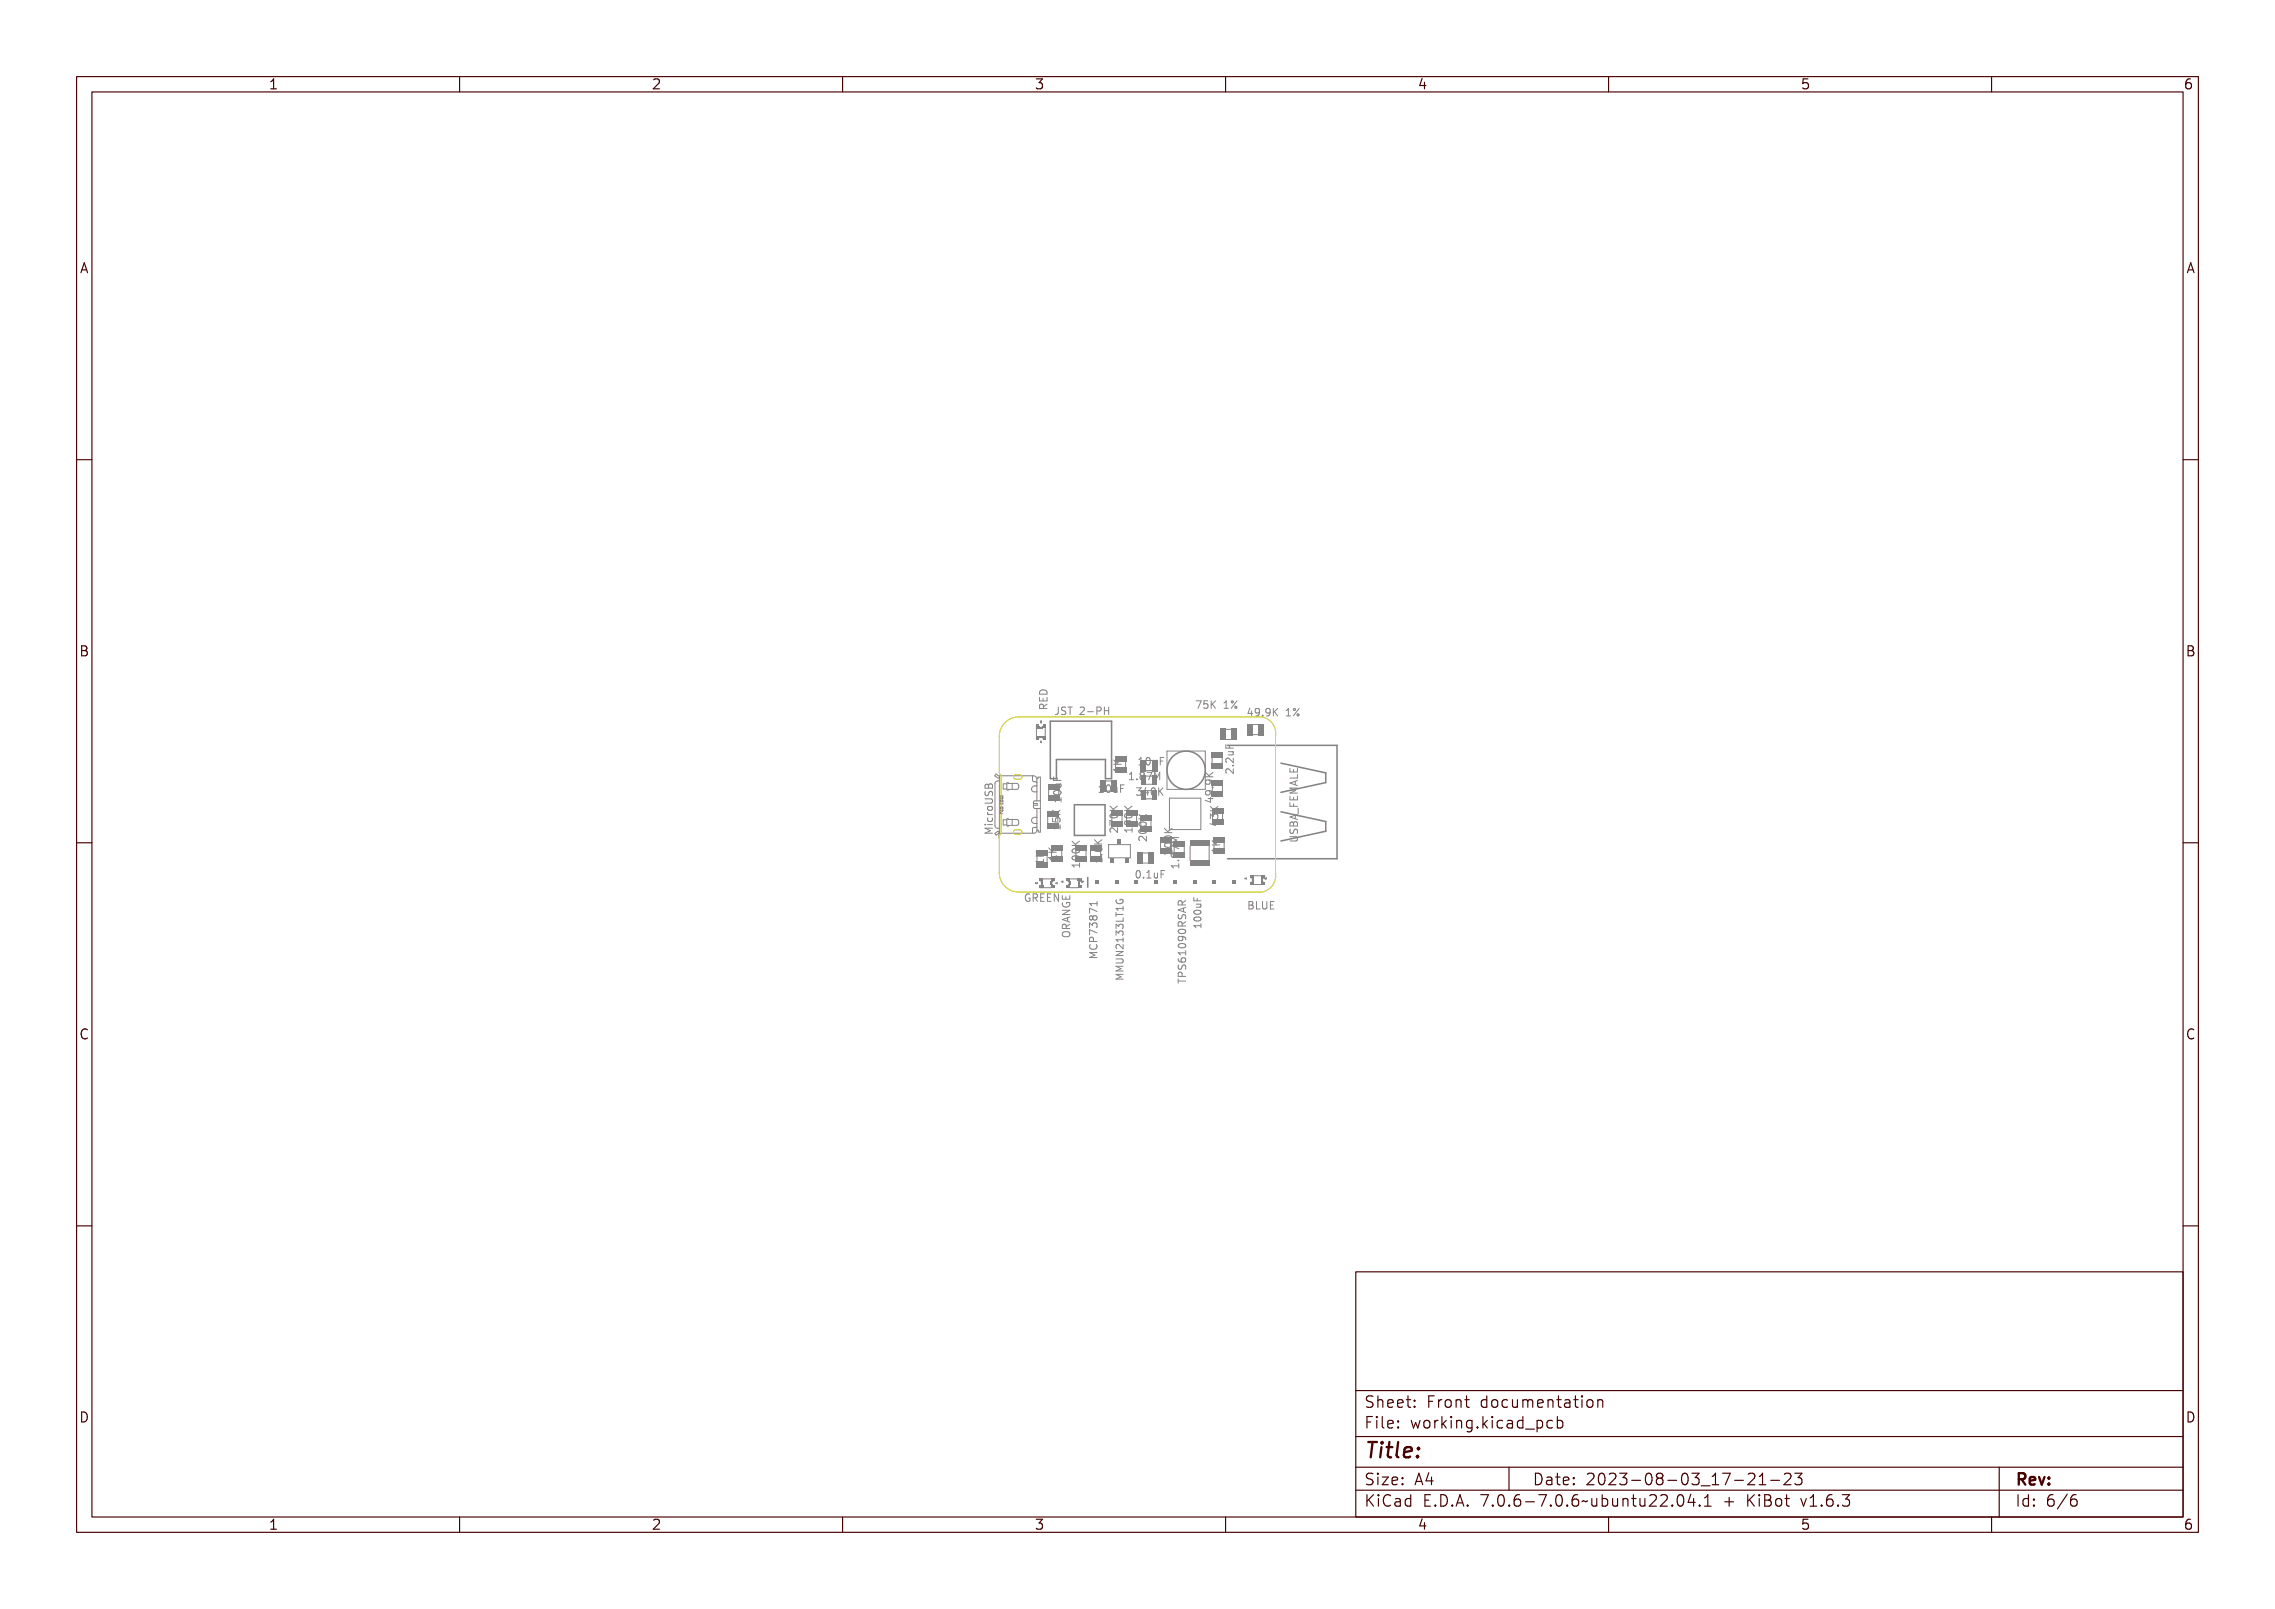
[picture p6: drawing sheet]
<svg xmlns="http://www.w3.org/2000/svg" width="297mm" height="210mm" viewBox="0 0 297 210" stroke-linecap="round" stroke-linejoin="round" font-family="sans-serif">
<defs><g id="words">
<text font-size="2.7" fill="#480000" x="178" y="190.3">Title:</text>
<g font-size="2" fill="#480000">
<text x="178" y="183.7">Sheet: Front documentation</text>
<text x="178" y="186.5">File: working.kicad_pcb</text>
<text x="178" y="193.9">Size: A4</text>
<text x="178" y="196.6">KiCad E.D.A. 7.0.6-7.0.6~ubuntu22.04.1 + KiBot v1.6.3</text>
<text x="200" y="193.9">Date: 2023-08-03_17-21-23</text>
<text x="263" y="196.6">Id: 6/6</text>
<text x="263" y="193.9">Rev:</text>
</g>
<g font-size="1.7" fill="#480000">
<text x="35" y="11.7">1</text>
<text x="85" y="11.7">2</text>
<text x="135" y="11.7">3</text>
<text x="185" y="11.7">4</text>
<text x="235" y="11.7">5</text>
<text x="285" y="11.7">6</text>
<text x="10.5" y="35.7">A</text>
<text x="285.5" y="35.7">A</text>
<text x="10.5" y="85.6">B</text>
<text x="285.5" y="85.6">B</text>
<text x="10.5" y="135.7">C</text>
<text x="285.5" y="135.7">C</text>
<text x="10.5" y="185.6">D</text>
<text x="285.5" y="185.6">D</text>
<text x="35" y="199.7">1</text>
<text x="85" y="199.7">2</text>
<text x="135" y="199.7">3</text>
<text x="185" y="199.7">4</text>
<text x="235" y="199.7">5</text>
<text x="285" y="199.7">6</text>
</g>
<g font-size="1.3" fill="#848484">
<text x="136.7" y="92.7" transform="rotate(-90 136.7 92.7)">RED</text>
<text x="137.6" y="93.3">JST 2-PH</text>
<text x="157" y="92.5">75K 1%</text>
<text x="162.7" y="93.5">49.9K 1%</text>
<text x="146.4" y="100.6" transform="rotate(-90 146.4 100.6)">1K</text>
<text x="147.7" y="101.8">1.87M</text>
<text x="149" y="99.9">10uF</text>
<text x="161" y="101.1" transform="rotate(-90 161 101.1)">2.2uF</text>
<text x="138.6" y="104.9" transform="rotate(-90 138.6 104.9)">10uF</text>
<text x="143.3" y="103.5">10uF</text>
<text x="148.9" y="103.8">340K</text>
<text x="158.4" y="104.9" transform="rotate(-90 158.4 104.9)">49.9K</text>
<text x="159" y="107.4" transform="rotate(-90 159 107.4)">43K</text>
<text x="129.6" y="108.4" transform="rotate(-90 129.6 108.4)">MicroUSB</text>
<text x="136.3" y="112.5" transform="rotate(-90 136.3 112.5)">1K</text>
<text x="137.9" y="112" transform="rotate(-90 137.9 112)">1K</text>
<text x="138.4" y="108.4" transform="rotate(-90 138.4 108.4)">15K</text>
<text x="141" y="112.7" transform="rotate(-90 141 112.7)">100K</text>
<text x="143.9" y="112.8" transform="rotate(-90 143.9 112.8)">1.0K</text>
<text x="145.9" y="108.1" transform="rotate(-90 145.9 108.1)">270K</text>
<text x="147.8" y="108.1" transform="rotate(-90 147.8 108.1)">100K</text>
<text x="149.7" y="109.2" transform="rotate(-90 149.7 109.2)">200K</text>
<text x="153" y="111.7" transform="rotate(-90 153 111.7)">200K</text>
<text x="153.9" y="113" transform="rotate(-90 153.9 113)">1.87M</text>
<text x="159.3" y="111.1" transform="rotate(-90 159.3 111.1)">1K</text>
<text x="169.4" y="110" transform="rotate(-90 169.4 110)">USBA_FEMALE</text>
<text x="134.5" y="117.7">GREEN</text>
<text x="148.1" y="114.6">0.1uF</text>
<text x="162.8" y="118.7">BLUE</text>
<text x="139.7" y="121.4" transform="rotate(-90 139.7 121.4)">ORANGE</text>
<text x="143.3" y="123.7" transform="rotate(-90 143.3 123.7)">MCP73871</text>
<text x="154.8" y="126.8" transform="rotate(-90 154.8 126.8)">TPS61090RSAR</text>
</g>
<g font-size=".3" fill="#848484">
<text x="135.8" y="94.4">C</text>
<text x="135.8" y="97">A</text>
</g>
</g></defs>
<g fill="none" stroke="#848484" stroke-width=".13">
<path d="M135.8 91.2h.1v.5h.3v-.4h.1v.4h.3v-.5h.1v.6h-.9zM135.8 92.1h.3l.2 .1 .4-.3v.2l-.3 .1-.1 .2v.1h.4v.1h-.9zM135.9 90.6a.51 .51 0 0 1 .6-.1 .51 .51 0 0 1 .2 .6h-.9zM135.9 92.2h.3v.3h-.3zM136 90.7l.4-.1 .2 .1v.2h-.7zM137.9 92.3h.3v.7a.35 .35 0 0 1-.5 .3v-.2a.22 .22 0 0 0 .2 .1 .22 .22 0 0 0 .2-.2v-.5h-.2zM138.6 92.4l.3-.1 .2 .1v.1a.2 .2 0 0 0-.3-.1 .2 .2 0 0 0-.1 .3 .33 .33 0 0 1 .4 .4 .33 .33 0 0 1-.5 .2l-.1-.2a.22 .22 0 0 0 .3 .1 .22 .22 0 0 0 .1-.3 .31 .31 0 0 1-.3-.1 .31 .31 0 0 1 0-.4zM139.2 92.3h.8v.2h-.3v.8h-.2v-.8h-.3zM140.9 92.4a.34 .34 0 0 1 .5 .1 .34 .34 0 0 1-.2 .5l-.2 .2h.4v.1h-.5l.2-.3a.27 .27 0 0 0 .2-.3 .27 .27 0 0 0-.2-.3l-.2 .1zM141.8 92.9h.3v.1h-.3zM142.5 92.3a.48 .48 0 0 1 .5 .2l.1 .1a.32 .32 0 0 1-.5 .3v.4h-.1zM142.6 92.5h.1a.18 .18 0 0 1 .2 .1 .18 .18 0 0 1-.2 .2h-.1z"/>
<path d="M143.2 92.3h.1v.4h.4v-.4h.1v1h-.1v-.5h-.4v.5h-.1zM144.2 92.8h.5M144.7 92.3v1M149.1 99l.4-.1v.9h.2v.1h-.6v-.1h.2v-.8l-.2 .1zM149.9 99a.28 .28 0 0 1 .3-.1 .28 .28 0 0 1 .2 .3 .53 .53 0 0 1-.3 .7 .56 .56 0 0 1-.2-.9zM150.1 99a.51 .51 0 0 1 0 .8l-.1-.2zM150.7 99.2h.1v.5l.1 .1 .2-.1v-.5h.1v.7h-.1v-.1a.23 .23 0 0 1-.3 .1 .23 .23 0 0 1-.1-.3zM151.5 98.9h.5v.1h-.4v.3h.4v.1h-.4v.5h-.1zM156.2 91.5h.6l-.4 .9M157.1 91.5h.6l-.4 1h-.1l.3-.9h-.4zM157.9 91.5h.5v.1h-.4v.3a.35 .35 0 0 1 .4 .4 .35 .35 0 0 1-.5 .2v-.2a.25 .25 0 0 0 .3 .1 .25 .25 0 0 0 .1-.4 .25 .25 0 0 0-.4 0zM158.6 91.5h.2v.5l.4-.5h.1l-.3 .4 .3 .6h-.1l-.3-.5-.1 .1v.4h-.2z"/>
<path d="M160.1 97.3h.1v.4h.3v-.4h.1v.4h.4v.1h-.9zM160.2 99a.59 .59 0 0 1 .7 .3v-.4h.1v.5l-.3-.2a.27 .27 0 0 0-.2-.2 .27 .27 0 0 0-.3 .2l.1 .2h-.2v-.1zM160.3 91.6l.3-.1v.9h.2v.1h-.5v-.1h.2v-.8l-.2 .1zM160.3 98.1h.7v.1h-.1a.23 .23 0 0 1 .1 .3 .23 .23 0 0 1-.2 .1h-.5v-.1h.6l.1-.1-.2-.2h-.5zM160.9 99.9h.1v.1h-.1zM161 92.1l.7-.2zM163.2 92.5h.1v.7h.1v.1h-.1v.2h-.1v-.2h-.4zM163.2 92.6v.6h-.3zM163.7 92.6a.31 .31 0 0 1 .3-.1 .31 .31 0 0 1 .2 .3 .46 .46 0 0 1 0 .5 .46 .46 0 0 1-.5 .2v-.2a.28 .28 0 0 0 .3 0 .28 .28 0 0 0 .1-.3 .3 .3 0 0 1-.5 .1 .3 .3 0 0 1 .1-.5zM164.6 93.3h.2v.2h-.2zM165.2 92.6a.31 .31 0 0 1 .4-.1 .31 .31 0 0 1 .2 .3 .46 .46 0 0 1 0 .5 .46 .46 0 0 1-.5 .2l-.1-.2a.28 .28 0 0 0 .3 0 .28 .28 0 0 0 .2-.3 .3 .3 0 0 1-.5 .1 .3 .3 0 0 1 0-.5zM165.9 92.5h.2v.5l.4-.5h.1l-.3 .4 .3 .6h-.1l-.3-.5-.1 .1v.4h-.2z"/>
<path d="M167.6 92.6l.3-.1v.9h.2v.1h-.5v-.1h.2v-.8l-.2 .1zM168.3 93.1l.7-.2zM169.4 93.2h.1l.1 .1-.1 .1h-.1M169.6 92.5l-.7 .9M128.6 107.1h.2v.1h-.2zM128.7 107.6h.9v.2h-.8l.5 .1v.1l-.5 .2h.8v.1h-.9v-.1l.4-.2-.4-.2zM128.7 103.8h.5a.31 .31 0 0 1 .4 .3 .31 .31 0 0 1-.4 .3h-.5v-.2h.6a.17 .17 0 0 0 .2-.1 .17 .17 0 0 0-.2-.2h-.6zM128.7 103h.1a.2 .2 0 0 0-.1 .3 .2 .2 0 0 0 .3 .1 .33 .33 0 0 1 .4-.4 .33 .33 0 0 1 .2 .5l-.2 .1a.22 .22 0 0 0 .1-.3 .22 .22 0 0 0-.3-.1 .32 .32 0 0 1-.4 .4 .32 .32 0 0 1-.1-.6zM128.7 102.3l.3-.1 .1 .2a.26 .26 0 0 1 .3-.2 .26 .26 0 0 1 .2 .3v.3h-.9zM128.8 102.4h.2l.1 .2h-.3zM128.9 107.1h.6v-.2h.1v.6h-.1v-.3h-.5v.2h-.1zM128.9 105.3h.1a.24 .24 0 0 0 0 .3 .24 .24 0 0 0 .3 .1h.3v.1h-.7v-.1h.1l-.1-.2z"/>
<path d="M128.9 106.1h.2a.26 .26 0 0 0 0 .4 .26 .26 0 0 0 .3 0 .26 .26 0 0 0 .1-.4h.1a.37 .37 0 0 1-.3 .6 .37 .37 0 0 1-.4-.6zM129 104.6a.35 .35 0 0 1 .5 0 .35 .35 0 0 1-.1 .5l-.1 .1a.31 .31 0 0 1-.4-.2 .31 .31 0 0 1 .1-.4zM129 104.7h.4l.1 .1a.26 .26 0 0 1-.2 .2 .26 .26 0 0 1-.3-.2zM129.2 102.3h.3v.3h-.3zM130.6 103.8v.1h.3v-.1M130.6 104.8v.1h.3v-.1M130.6 104.1a.16 .16 0 0 0 .2 .2 .16 .16 0 0 0 .1-.2l-.1 .1M130.6 104.5a.18 .18 0 0 1 .2-.1 .18 .18 0 0 1 .1 .2h-.3zM130.6 105.4l.3-.1v.2h-.3zM130.6 104.8v.1h.1v-.1l.1 .1h.1v-.1v.2h-.3zM130.6 103.9v.2h.1v-.2l.1 .2h.1v-.2v.2h-.3zM130.6 105.7a.15 .15 0 0 0 .2 .2 .15 .15 0 0 0 .1-.2"/>
<path d="M130.6 105.6h.1a.12 .12 0 0 0 .1 .1 .12 .12 0 0 0 .1-.1 .15 .15 0 0 1-.2 .2 .15 .15 0 0 1-.1-.2zM130.6 104.2h.1a.12 .12 0 0 0 .1 .2 .12 .12 0 0 0 .1-.1h-.1v-.1h.1a.16 .16 0 0 1-.1 .2 .16 .16 0 0 1-.2-.2zM130.6 105.9h.2v.1l.1 .1h-.3zM130.6 105.3h.3v.2h-.3zM130.6 104.5h.3v.2h-.3zM130.7 105.4v.1h-.1zM130.7 105.9l.1 .1h-.2zM130.7 104.6h.2v.1h-.3zM130.7 103.8v.1M130.7 104.8v.1M130.7 105.4v.1M130.8 106.2l-.1-.1-.1-.1v.2h.3"/>
<path d="M130.8 105.4h.1v.1h-.1zM134.2 116.7a.53 .53 0 0 0-.3 .5 .53 .53 0 0 0 .3 .4M134.7 116.8l.3-.1 .2 .1v.1l-.2-.1a.37 .37 0 0 0-.3 .4 .37 .37 0 0 0 .4 .4v-.3h-.1v-.1h.2v.4a.43 .43 0 0 1-.5 0 .43 .43 0 0 1-.1-.6zM135.2 115.3h.1M135.2 115.2v.1M135.2 115.2h.1M135.3 115.2l.1 .1v-.1a.11 .11 0 0 1-.1 .2 .11 .11 0 0 1 0-.2zM135.4 116.7a.47 .47 0 0 1 .6 .2v.2l-.2 .1 .3 .5h-.1l-.2-.3-.1-.1h-.2v.4h-.1zM135.4 115.2h.1M135.4 115.2v.1M135.4 115.3h-.1M135.5 116.8h.2a.17 .17 0 0 1 .2 .2 .17 .17 0 0 1-.2 .2h-.2z"/>
<path d="M136.2 116.7h.6v.1h-.4v.3h.4v.1h-.4v.4h.4v.1h-.6zM137 116.7h.6v.1h-.5v.3h.5v.1h-.5v.4h.5v.1h-.6zM137.5 107.9h.8v-.2h.1v.6h-.1v-.2h-.7v.2h-.1zM137.5 107h.1v.4h.2a.35 .35 0 0 1 .4-.4 .35 .35 0 0 1 .2 .6h-.1a.25 .25 0 0 0 0-.4 .25 .25 0 0 0-.3 0 .25 .25 0 0 0 0 .3h-.5zM137.5 106.1l.4 .4 .5-.4v.1l-.4 .3 .1 .1h.3v.2h-.9v-.2h.4l-.4-.4zM137.6 104.4h.8v-.2h.2v.5h-.2v-.2h-.7l.1 .2h-.1zM137.6 101.8h.1v.4h.3v-.3h.1v.3h.5v.2h-1zM137.7 103.5l.2-.1a.53 .53 0 0 1 .7 .3 .55 .55 0 0 1-.5 .3 .55 .55 0 0 1-.5-.3zM137.7 103.6l.6-.1 .2 .2a.52 .52 0 0 1-.8 0zM137.8 116.7h.1l.3 .8v-.8h.2v1h-.2l-.3-.8v.8h-.1zM137.8 102.6h.8v.2h-.1a.23 .23 0 0 1 .1 .2 .23 .23 0 0 1-.3 .2h-.5v-.1h.6l.1-.2-.2-.1h-.5zM137.8 115.3l.3-.1v.2z"/>
<path d="M137.9 115.3h.1zM138 115.2v.1M138 115.2l-.2 .1 .2 .1M138.6 115.1l.2-.1v.2zM138.6 111v.7M138.6 115.1h.1zM138.7 115v.1M138.7 119.4l1-.3v.1l-.2 .1v.3l.2 .1v.1l-1-.3zM138.7 118.3h1v.2l-.8 .3h.8v.2h-1v-.2l.8-.3h-.8zM138.7 116.8h.2v.4h.2v-.4h.2v.4h.3v-.4h.1v.5h-1zM138.8 117.6h.1l-.1 .1a.37 .37 0 0 0 .4 .4 .37 .37 0 0 0 .4-.4h-.3v.1h-.1v-.2h.4a.43 .43 0 0 1 0 .5 .43 .43 0 0 1-.6 .1 .38 .38 0 0 1-.2-.6zM138.8 115l-.2 .1 .2 .1"/>
<path d="M138.9 119.4l.5-.1v.3zM140 112.2h.9v-.2h.1v.5h-.1v-.2h-.8l.1 .3h-.1zM140 109.6l.4 .4 .6-.4v.1l-.5 .3 .1 .1h.4v.2h-1v-.2h.4l-.4-.4zM140.1 113l.1 .2M140.1 111.3h.2a.53 .53 0 0 1 .7 .2 .55 .55 0 0 1-.5 .3 .55 .55 0 0 1-.5-.3zM140.1 110.5h.2a.53 .53 0 0 1 .7 .3 .55 .55 0 0 1-.5 .3 .55 .55 0 0 1-.5-.3zM140.1 111.5l.6-.1 .2 .1a.52 .52 0 0 1-.8 0zM140.1 110.7l.6-.1 .2 .2a.52 .52 0 0 1-.8 0zM140.9 112.6v.6M141.2 115.1h.1M141.2 115v.1M141.2 115h.1"/>
<path d="M141.2 115l.1 .1 .1-.1a.11 .11 0 0 1-.1 .2 .11 .11 0 0 1-.1-.2zM141.4 115.1h-.1M141.4 115h.1M141.4 115v.1M141.4 115.1h.1M142.3 118.3l1 .4v.1l-.9-.3v.4h-.1zM142.3 117.7h.8v-.2h.2v.6h-.2v-.2h-.7l.1 .2h-.1zM142.4 119.2l.2-.1 .2 .2a.27 .27 0 0 1 .4-.1 .27 .27 0 0 1 0 .4 .27 .27 0 0 1-.4-.1 .27 .27 0 0 1-.5 .1 .27 .27 0 0 1 .1-.4zM142.9 112.2h.9v-.1h.1v.5h-.1v-.2h-.7v.2h-.1zM142.9 109.6l.4 .4 .6-.4v.2l-.5 .3 .1 .1h.4v.1h-1v-.1h.5l-.5-.4zM143 110.6l.2-.1a.53 .53 0 0 1 .7 .3 .55 .55 0 0 1-.5 .3 .55 .55 0 0 1-.5-.3zM143.1 110.7l.5-.1 .2 .2a.52 .52 0 0 1-.8 0z"/>
<path d="M143.4 102.6l.4-.1v.9h.2v.1h-.6v-.1h.3v-.8l-.3 .1zM143.7 111.5h.2v.2h-.2zM144.2 102.6a.28 .28 0 0 1 .3-.1 .28 .28 0 0 1 .2 .3 .53 .53 0 0 1-.2 .7 .56 .56 0 0 1-.3-.9zM144.4 102.6h.1a.51 .51 0 0 1 0 .8l-.2-.2zM144.9 108.5l.1 .1M145 106.7l.9 .3v.1l-.8-.3v.5h-.1zM145 105l.4 .4 .5-.4v.2l-.5 .3 .2 .1h.3v.1h-.9v-.1h.4l-.4-.4zM145 102.7h.1v.6l.1 .1 .2-.1v-.6h.1v.8h-.1v-.1a.23 .23 0 0 1-.3 .1 .23 .23 0 0 1-.1-.3zM145 107.6a.59 .59 0 0 1 .8 .3v-.4h.1v.5l-.3-.2a.27 .27 0 0 0-.3-.2 .27 .27 0 0 0-.2 .2v.2h-.1v-.1zM145.1 106l.1-.1a.53 .53 0 0 1 .7 .3 .55 .55 0 0 1-.5 .3 .55 .55 0 0 1-.4-.3zM145.1 106.1l.5-.1 .2 .2a.52 .52 0 0 1-.7 0zM145.7 119.1v.5"/>
<path d="M145.7 119.4h.9M145.7 117.4a.43 .43 0 0 0 .5 .6 .43 .43 0 0 0 .4-.6h-.4v.2M145.8 119.9h.8v-.5h.1v.6h-.9zM145.8 118.7h.1v.2h.8v.2h-.8v.2h-.1zM145.8 118.2h.8v-.2h.1v.5h-.1v-.2h-.7v.2h-.1zM145.8 102.5h.5v.1h-.4v.3h.4v.1h-.4v.5h-.1zM145.8 117.3h.1l-.1 .1a.35 .35 0 0 0 .4 .3 .35 .35 0 0 0 .3-.4h-.2v.2h-.1v-.3h.4a.41 .41 0 0 1 0 .6 .41 .41 0 0 1-.6 0l-.2-.2zM145.9 108.1v.6l-.6-.6M146.6 118.3v.5M146.6 119.8v.4h-.9M146.6 118.6h-.9l.3 .2M146.9 107.6h.8v-.2h.1v.6h-.1v-.2h-.7v.2h-.1z"/>
<path d="M146.9 105l.4 .4 .5-.4v.2l-.4 .3 .1 .1h.3v.1h-.9v-.1h.4l-.4-.4zM147 108.4l.1 .2M147 106.7h.1a.53 .53 0 0 1 .7 .3 .55 .55 0 0 1-.4 .3 .55 .55 0 0 1-.5-.3zM147 106l.1-.1a.53 .53 0 0 1 .7 .3 .55 .55 0 0 1-.4 .3 .55 .55 0 0 1-.5-.3zM147 106.9l.5-.1 .2 .2a.52 .52 0 0 1-.7 0zM147 106.1l.5-.1 .2 .2a.52 .52 0 0 1-.7 0zM147.8 108.1v.5M147.9 100.9h.3v.8h.2v.1h-.5v-.1h.2v-.7h-.2zM148.3 113.8a.28 .28 0 0 1 .3-.1 .28 .28 0 0 1 .2 .2 .53 .53 0 0 1-.3 .8 .57 .57 0 0 1-.2-.9zM148.4 102.8h.6M148.4 103.7l.4 .1M148.4 113.8h.1a.51 .51 0 0 1 0 .8l-.2-.3z"/>
<path d="M148.7 109.6l.1 .1M148.7 106.1l.4 .4 .6-.4v.2l-.5 .3 .1 .1h.4v.1h-1v-.1h.5l-.5-.4zM148.8 108.7a.59 .59 0 0 1 .8 .3v-.4h.1v.5l-.3-.2a.27 .27 0 0 0-.3-.2 .27 .27 0 0 0-.3 .2l.1 .2h-.1l-.1-.1zM148.8 101.6h.2v.2h-.2zM148.9 107.8h.1a.53 .53 0 0 1 .7 .3 .55 .55 0 0 1-.5 .3 .55 .55 0 0 1-.5-.3zM148.9 107h.1a.53 .53 0 0 1 .7 .3 .55 .55 0 0 1-.5 .3 .55 .55 0 0 1-.5-.3zM148.9 108l.5-.1 .2 .2a.52 .52 0 0 1-.8 0zM148.9 107.2l.5-.1 .2 .2a.52 .52 0 0 1-.8 0zM149 102.9a.29 .29 0 0 1 .5 0 .29 .29 0 0 1-.1 .4 .31 .31 0 0 1 .1 .5 .31 .31 0 0 1-.4 0l-.1-.1a.23 .23 0 0 0 .3 0 .23 .23 0 0 0 0-.3h-.1v-.1h.1a.17 .17 0 0 0 .1-.2 .17 .17 0 0 0-.3-.1h-.1zM149.2 114.4h.2v.2h-.2zM149.5 100.9a.27 .27 0 0 1 .4 0 .27 .27 0 0 1-.1 .4 .27 .27 0 0 1 .1 .4 .27 .27 0 0 1-.4 0 .27 .27 0 0 1 .1-.4l-.2-.1zM149.7 109.2v.6l-.6-.6"/>
<path d="M149.8 113.7h.4v.8h.2v.1h-.6v-.1h.2v-.7h-.2zM150.1 102.9h.2v.6h.1v.1h-.1v.2h-.1v-.2h-.4zM150.2 103v.5h-.3zM150.2 100.9h.6l-.4 .9h-.1l.3-.8h-.4zM150.6 113.9h.1v.5l.1 .2 .2-.2v-.5h.1v.7h-.1v-.1a.23 .23 0 0 1-.3 .1 .23 .23 0 0 1-.1-.2zM150.6 103a.28 .28 0 0 1 .3-.1 .28 .28 0 0 1 .3 .3 .53 .53 0 0 1-.3 .7 .56 .56 0 0 1-.3-.9zM150.8 103h.1a.51 .51 0 0 1 0 .8l-.2-.3zM150.9 100.9h.2l.2 .4 .1-.4h.2v.9h-.1v-.8l-.2 .5h-.1l-.2-.5v.8h-.1zM151.3 102.9h.2v.4l.4-.4h.1l-.3 .4 .3 .5h-.1l-.3-.4-.1 .1v.3h-.2zM151.4 113.7h.6v.1h-.5v.3h.4v.1h-.4v.4h-.1zM152 108.1l.6 .6M152.1 108.6l.4 .4 .5-.4v.2l-.4 .3 .1 .1h.3v.1h-.9v-.1h.4l-.4-.4z"/>
<path d="M152.1 111.2a.59 .59 0 0 1 .8 .3v-.4h.1v.5l-.3-.2a.27 .27 0 0 0-.3-.2 .27 .27 0 0 0-.2 .2l.1 .2h-.2v-.1zM152.2 110.3h.1a.53 .53 0 0 1 .8 .3 .55 .55 0 0 1-.5 .3 .55 .55 0 0 1-.5-.3zM152.2 109.5h.1a.53 .53 0 0 1 .8 .3 .55 .55 0 0 1-.5 .3 .55 .55 0 0 1-.5-.3zM152.2 110.5l.5-.1 .3 .2a.52 .52 0 0 1-.8 0zM152.2 109.7l.5-.1 .3 .2a.52 .52 0 0 1-.8 0zM153 112.5h.8v-.2h.1v.5h-.1v-.2h-.7v.2h-.1zM153 109.9l.9 .4v.1l-.8-.3v.5h-.1zM153 109.1h.9v.1h-.8l.5 .2v.1l-.5 .2h.8v.1h-.9v-.2l.5-.1-.5-.2zM153 108.1l-.6 .4M153 110.8h.3l.1 .1a.27 .27 0 0 1 .4-.1 .27 .27 0 0 1 0 .4 .27 .27 0 0 1-.4-.1 .27 .27 0 0 1-.4 .1 .27 .27 0 0 1 0-.4zM153.7 111.7h.2v.2h-.2zM153.9 118.4l.9-.2v.1l-.2 .1v.3l.2 .1v.1l-.9-.3z"/>
<path d="M153.9 119.1h.1a.2 .2 0 0 0 0 .2 .2 .2 0 0 0 .2 .1 .33 .33 0 0 1 .4-.4 .33 .33 0 0 1 .2 .5l-.1 .1a.22 .22 0 0 0 .1-.3 .22 .22 0 0 0-.4-.1 .32 .32 0 0 1-.4 .4 .32 .32 0 0 1-.1-.5zM153.9 119.9l.3-.1 .2 .2 .4-.3v.1l-.3 .2-.1 .1v.2h.4v.1h-.9zM153.9 117.5h.3l.2 .1 .4-.3v.2l-.3 .1-.1 .2v.1h.4v.1h-.9zM154 118.5l.5-.1v.3zM154 120h.3v.3h-.3zM154 117.6h.3v.3h-.3zM155.9 117.1v.5h.9M155.9 118.9a.55 .55 0 0 1 .9 .2 .52 .52 0 0 1-.9-.1zM155.9 119.8a.55 .55 0 0 1 .9 .2 .52 .52 0 0 1-.9-.1zM155.9 117h.1v.4h.3v-.3h.1v.3h.4v.1h-.9zM155.9 119.4l.5-.2a.36 .36 0 0 1 .4 .3 .52 .52 0 0 1-.4 .3 .52 .52 0 0 1-.5-.3zM155.9 118.7l.5-.2a.36 .36 0 0 1 .4 .3 .52 .52 0 0 1-.4 .3 .52 .52 0 0 1-.5-.3z"/>
<path d="M156 119.5a.4 .4 0 0 1 .7 .1l-.5 .1-.2-.1zM156 118.7a.4 .4 0 0 1 .7 .2h-.5h-.2zM156.1 117.8h.7v.1h-.1a.22 .22 0 0 1 .1 .3 .22 .22 0 0 1-.2 .1h-.5v-.1h.5l.1-.1-.1-.2h-.5zM156.2 118h.6M156.3 117.3v.3M156.7 118l.1 .1-.1 .3h-.5M157.4 104.3h.7v-.1h.1v.1h.2v.1h-.2v.4h-.1l-.7-.3zM157.4 101l.4 .4 .6-.4v.1l-.5 .4 .1 .1h.4v.1h-1v-.1h.5l-.5-.5zM157.5 103.5l.2-.1a.46 .46 0 0 1 .5 0 .46 .46 0 0 1 .2 .5l-.1 .1a.28 .28 0 0 0 0-.4 .28 .28 0 0 0-.4-.1 .32 .32 0 0 1 0 .6 .32 .32 0 0 1-.5-.4zM157.5 101.9h.2a.46 .46 0 0 1 .5 0 .46 .46 0 0 1 .2 .4l-.1 .1a.28 .28 0 0 0 0-.3 .28 .28 0 0 0-.4-.1 .32 .32 0 0 1 0 .5 .32 .32 0 0 1-.5-.3zM157.6 104.4h.5v.3zM158.1 106.8h.6v-.1h.1v.1h.2v.1h-.2v.4h-.1l-.6-.3z"/>
<path d="M158.1 105.1l.4 .3 .5-.3v.1l-.4 .3 .1 .1h.3v.2h-.9v-.2h.4l-.4-.4zM158.1 106h.3l.1 .1a.31 .31 0 0 1 .5-.1 .31 .31 0 0 1 0 .5h-.1a.23 .23 0 0 0 0-.3 .23 .23 0 0 0-.3 0v.2h-.1v-.1a.18 .18 0 0 0-.3-.2 .17 .17 0 0 0 0 .3v.1h-.1zM158.2 106.9h.5v.3zM158.2 102.9h.2v.1h-.2zM160.2 100.5a.59 .59 0 0 1 .7 .4v-.5h.1v.6l-.3-.2a.27 .27 0 0 0-.2-.2 .27 .27 0 0 0-.3 .2l.1 .2h-.2v-.1zM162.5 114.7l.3-.1v.2zM162.6 114.7h.1zM162.7 114.6v.1M162.7 114.6l-.2 .1h.2M162.9 117.7h.3a.23 .23 0 0 1 .3 .2 .23 .23 0 0 1-.2 .3 .26 .26 0 0 1 .2 .3 .26 .26 0 0 1-.3 .2h-.3zM163 118.2h.2a.18 .18 0 0 1 .2 .2 .18 .18 0 0 1-.2 .2h-.2zM163 117.8h.2a.15 .15 0 0 1 .2 .2 .15 .15 0 0 1-.2 .1h-.2z"/>
<path d="M163.7 117.7h.1v.9h.5v.1h-.6zM164.5 117.7h.1v.7a.17 .17 0 0 0 .2 .2 .17 .17 0 0 0 .1-.2v-.7h.2v.6a.31 .31 0 0 1-.3 .4 .31 .31 0 0 1-.3-.4zM165.1 114.6l.1 .1h.1v-.1M165.2 114.6l.1 .1v-.1a.11 .11 0 0 1-.1 .2 .11 .11 0 0 1 0-.2zM165.3 117.7h.5v.1h-.4v.3h.4v.1h-.4v.4h.5v.1h-.6zM165.9 118.6h.4M165.9 117.7h.4M168.4 100.3v.5h1v-.5M168.5 109.3h.6a.31 .31 0 0 1 .3 .3 .31 .31 0 0 1-.3 .3h-.6v-.1h.6a.17 .17 0 0 0 .2-.2 .17 .17 0 0 0-.2-.1h-.6zM168.5 107.2l.9-.3v.1l-.2 .1v.3l.2 .1v.1l-.9-.2zM168.5 105.4h.1v.4h.3v-.4h.1v.4h.4v.1h-.9zM168.5 104.6h.1v.5h.3v-.5h.1v.5h.3v-.5h.1v.6h-.9z"/>
<path d="M168.5 103.8h.9v.1h-.8l.5 .2v.1l-.5 .2h.8v.1h-.9v-.2l.5-.2-.5-.1zM168.5 103.3l.9-.3v.1l-.2 .1v.3l.2 .1v.1l-.9-.3zM168.5 102.7h.8v-.5h.1v.6h-.9zM168.5 101.5h.1v.4h.3v-.4h.1v.4h.3v-.4h.1v.5h-.9zM168.5 108.6h.1a.2 .2 0 0 0-.1 .3 .2 .2 0 0 0 .3 0 .33 .33 0 0 1 .4-.4 .33 .33 0 0 1 .2 .6h-.2a.22 .22 0 0 0 .2-.3 .22 .22 0 0 0-.4-.1 .32 .32 0 0 1-.4 .4 .32 .32 0 0 1-.1-.5zM168.5 107.8h.3l.1 .1a.26 .26 0 0 1 .3-.2 .26 .26 0 0 1 .2 .4v.2h-.9zM168.6 107.3l.5-.2v.3zM168.6 103.3l.5-.1v.3zM168.6 107.9h.2l.1 .3h-.3zM168.9 100.4v.4M169 107.9h.3v.3h-.3zM169.7 106.1v.8z"/>
<path d="M138.7 121.7a.33 .33 0 0 0 0 .4 .33 .33 0 0 0 .3 .2h.3a.33 .33 0 0 0 .3-.2 .33 .33 0 0 0 0-.4M138.8 120l.3-.1 .2 .2 .4-.3v.2l-.3 .1-.1 .2v.1h.4v.1h-1zM138.9 120.8l.1-.1a.52 .52 0 0 1 .7 .3 .54 .54 0 0 1-.5 .3 .54 .54 0 0 1-.5-.3zM138.9 120.9l.5-.1 .2 .2a.51 .51 0 0 1-.8 0zM138.9 120.1h.3v.3h-.3zM142.3 123h1v.1h-.9l.5 .2v.1l-.5 .2h.9v.1h-1v-.2l.5-.2-.5-.1zM142.3 120.7l1 .3v.2l-.9-.4v.5h-.1zM142.3 122.3h.2l-.1 .1a.37 .37 0 0 0 .4 .4 .37 .37 0 0 0 .3-.5h.1a.45 .45 0 0 1-.1 .5 .45 .45 0 0 1-.5 0 .38 .38 0 0 1-.3-.5zM142.4 120l.2-.1 .2 .2a.31 .31 0 0 1 .4-.1 .31 .31 0 0 1 .1 .4l-.2 .1a.23 .23 0 0 0 .1-.3 .23 .23 0 0 0-.4 0v.1h-.1v-.1a.17 .17 0 0 0-.2-.1 .17 .17 0 0 0-.1 .2v.2h-.1zM142.4 121.5l.2-.1a.32 .32 0 0 1 .3 .5h.4v.1h-1zM142.5 121.6h.2l.1 .3h-.4zM143.2 124.3h-1l.7 .4-.7 .3h1"/>
<path d="M145.7 125.2h.7l.2 .1v.3l-.2 .1h-.7M145.7 121.2v-.6l.3 .3 .1-.2h.4l.1 .1-.1 .4M145.7 122.1v-.6l.3 .3 .1-.2h.4l.1 .1-.1 .4M145.7 124.2h.9l-.9 .5h.9M145.8 125.3h.9v.2h-.8l.4 .1v.1l-.4 .2h.8v.1h-.9v-.2l.4-.1-.4-.2zM145.8 124.6h.9v.1h-.8l.4 .2v.1l-.4 .1h.8v.1h-.9v-.1l.4-.2-.4-.1zM145.8 123.9h.5a.29 .29 0 0 1 .4 .3 .29 .29 0 0 1-.4 .3h-.5v-.2h.6a.16 .16 0 0 0 .2-.1 .16 .16 0 0 0-.2-.2h-.6zM145.8 123.2h.9v.1l-.8 .3h.8v.1h-.9v-.1l.7-.3h-.7zM145.8 121.9h.8v-.2h.1v.5h-.1v-.2h-.7v.2h-.1zM145.8 121h.3l.1 .1a.28 .28 0 0 1 .4 0 .28 .28 0 0 1-.1 .4 .21 .21 0 0 0 .1-.3 .21 .21 0 0 0-.4 0v.1h-.1a.16 .16 0 0 0-.2-.2 .16 .16 0 0 0 0 .3v.1h-.1zM145.8 120.3l.3-.1 .1 .2a.28 .28 0 0 1 .4-.1 .28 .28 0 0 1-.1 .5 .21 .21 0 0 0 .1-.4 .21 .21 0 0 0-.4 0v.2h-.1v-.1a.16 .16 0 0 0-.2-.1 .16 .16 0 0 0 0 .2v.1h-.1zM145.8 122.5a.56 .56 0 0 1 .8 .3v-.4h.1v.6l-.3-.2a.25 .25 0 0 0-.3-.2 .25 .25 0 0 0-.2 .2v.2h-.1v-.2z"/>
<path d="M146.6 127.2h-.9l.7 .3-.7 .3h.9M146.6 126.1h-.9l.7 .3-.7 .3h.9M146.6 122.4v.5M146.6 123.3v.5l-.6-.5-.3 .1 .1 .4M146.6 122.7h-.9l.3 .2M153.8 127.1v.3h1M153.8 127.8v.5M153.8 128h1M153.9 126h.1v.3h.8v.1h-.8v.3h-.1zM153.9 123.1h.8v-.2h.1v.6h-.1v-.2h-.7v.2h-.1zM153.9 123.8h.1a.28 .28 0 0 0 0 .3 .28 .28 0 0 0 .3 .1 .32 .32 0 0 1 .1-.5 .32 .32 0 0 1 .5 .2 .32 .32 0 0 1-.3 .4 .46 .46 0 0 1-.5 0 .46 .46 0 0 1-.2-.4zM153.9 124.5h.1a.2 .2 0 0 0 0 .3 .2 .2 0 0 0 .2 .1 .33 .33 0 0 1 .4-.4 .33 .33 0 0 1 .2 .5l-.1 .1a.22 .22 0 0 0 .1-.3 .22 .22 0 0 0-.4-.1 .32 .32 0 0 1-.4 .4 .32 .32 0 0 1-.1-.6z"/>
<path d="M153.9 125.3h.3a.32 .32 0 0 1 .3 .4h.3v.2h-.9zM154 121.4h.1a.46 .46 0 0 1 .5 0 .46 .46 0 0 1 .2 .4l-.1 .1a.28 .28 0 0 0 0-.3 .28 .28 0 0 0-.3-.1 .32 .32 0 0 1-.1 .5 .32 .32 0 0 1-.4-.3zM154 122.2h.1a.53 .53 0 0 1 .7 .2 .55 .55 0 0 1-.4 .4 .55 .55 0 0 1-.5-.4zM154 120.6h.1a.53 .53 0 0 1 .7 .3 .55 .55 0 0 1-.4 .3 .55 .55 0 0 1-.5-.3zM154 122.4l.5-.1 .2 .1a.52 .52 0 0 1-.7 0zM154 120.8l.5-.1 .2 .2a.52 .52 0 0 1-.7 0zM154 125.4h.3v.3h-.3zM154.3 127.1v.3M155.9 120.2h.8v-.2h.1v.5h-.1v-.2h-.7l.1 .2h-.1zM156.8 120.6v.5M156.8 120.8h-.9l.2 .3"/>
<circle cx="150.1" cy="99.4" r=".09"/>
<circle cx="161.1" cy="91.8" r=".12"/>
<circle cx="161.1" cy="91.8" r=".2"/>
<circle cx="161.5" cy="92.3" r=".2"/>
<circle cx="161.5" cy="92.3" r=".12"/>
<circle cx="163.9" cy="92.8" r=".21"/>
<circle cx="165.4" cy="92.8" r=".21"/>
<circle cx="168.4" cy="92.8" r=".12"/>
<circle cx="168.4" cy="92.8" r=".2"/>
<circle cx="168.8" cy="93.3" r=".2"/>
<circle cx="168.8" cy="93.3" r=".12"/>
<circle cx="138.1" cy="103.7" r=".09"/>
<circle cx="140.5" cy="111.5" r=".09"/>
<circle cx="140.5" cy="110.8" r=".09"/>
<circle cx="142.5" cy="119.4" r=".16"/>
<circle cx="143" cy="119.4" r=".19"/>
<circle cx="143.4" cy="110.8" r=".09"/>
<circle cx="144.5" cy="103" r=".09"/>
<circle cx="145.5" cy="106.2" r=".09"/>
<circle cx="147.4" cy="107" r=".09"/>
<circle cx="147.4" cy="106.2" r=".09"/>
<circle cx="148.5" cy="114.2" r=".09"/>
<circle cx="149.2" cy="107.3" r=".09"/>
<circle cx="149.2" cy="108.1" r=".09"/>
<circle cx="149.7" cy="101.1" r=".16"/>
<circle cx="149.7" cy="101.5" r=".19"/>
<circle cx="150.9" cy="103.4" r=".09"/>
<circle cx="152.6" cy="110.6" r=".09"/>
<circle cx="152.6" cy="109.8" r=".09"/>
<circle cx="153.2" cy="111" r=".16"/>
<circle cx="153.7" cy="111" r=".19"/>
<circle cx="156.4" cy="119.5" r=".08"/>
<circle cx="156.4" cy="118.8" r=".08"/>
<circle cx="157.8" cy="102.2" r=".21"/>
<circle cx="157.8" cy="103.8" r=".21"/>
<circle cx="154.2" cy="121.7" r=".21"/>
<circle cx="154.4" cy="120.9" r=".09"/>
<circle cx="154.4" cy="122.4" r=".09"/>
<circle cx="154.5" cy="124" r=".21"/>
</g>
<g fill="#848484">
<path d="M137.2 110.3h1.5v.7h-1.5z" fill-rule="evenodd"/>
<path d="M137.2 111.7h1.5v.8h-1.5z" fill-rule="evenodd"/>
</g>
<path d="M149.1 111.3h.8M149.1 112.6h.8" fill="none" stroke="#848484" stroke-width=".13"/>
<g fill="#848484">
<path d="M148.4 111.3h.8v1.4h-.8z" fill-rule="evenodd"/>
<path d="M149.9 111.3h.7v1.4h-.7z" fill-rule="evenodd"/>
</g>
<path d="M140.3 105h4v4h-4zM142 114.5v1.3" fill="none" stroke="#848484" stroke-width=".2"/>
<g fill="#848484">
<path d="M143 114.9h.5v.5h-.5z" fill-rule="evenodd"/>
<path d="M145.6 114.9h.5v.5h-.5z" fill-rule="evenodd"/>
<path d="M148.1 114.9h.5v.5h-.5z" fill-rule="evenodd"/>
<path d="M150.6 114.9h.6v.5h-.6z" fill-rule="evenodd"/>
<path d="M153.2 114.9h.5v.5h-.5z" fill-rule="evenodd"/>
<path d="M155.7 114.9h.5v.5h-.5z" fill-rule="evenodd"/>
<path d="M158.3 114.9h.5v.5h-.5z" fill-rule="evenodd"/>
<path d="M160.8 114.9h.5v.5h-.5z" fill-rule="evenodd"/>
</g>
<path d="M136.9 103.1v.8" fill="none" stroke="#848484" stroke-width=".13"/>
<g fill="#848484">
<path d="M136.8 103.8h1.5v.8h-1.5z" fill-rule="evenodd"/>
<path d="M136.8 102.4h1.5v.7h-1.5z" fill-rule="evenodd"/>
</g>
<g fill="none" stroke="#848484" stroke-width=".13">
<path d="M139.3 114.9a.35 .35 0 0 1 .3 .4 .35 .35 0 0 1-.3 .3M139.7 115.9h1.1M139.7 114.7h1.5M141.2 114.9a.35 .35 0 0 0-.3 .4 .35 .35 0 0 0 .3 .3"/>
<circle cx="141.1" cy="114.8" r=".1"/>
</g>
<g fill="#848484">
<path d="M141.2 114.7v.3z" fill-rule="evenodd"/>
<path d="M139.2 114.7h.5v.3h-.5z" fill-rule="evenodd"/>
<path d="M140.7 114.7h.3v.3h-.3z" fill-rule="evenodd"/>
<path d="M140.7 115h.3v.1h-.3z" fill-rule="evenodd"/>
<path d="M139.5 115h.2v.1h-.2z" fill-rule="evenodd"/>
<path d="M140.7 115.1h.2v.4h-.2z" fill-rule="evenodd"/>
<path d="M139.6 115.1h.1v.4h-.1z" fill-rule="evenodd"/>
<path d="M140.7 115.5h.3v.1h-.3z" fill-rule="evenodd"/>
<path d="M139.5 115.5h.2v.1h-.2z" fill-rule="evenodd"/>
<path d="M140.7 115.6h.5v.3h-.5z" fill-rule="evenodd"/>
<path d="M139.2 115.6h.5v.3h-.5z" fill-rule="evenodd"/>
</g>
<path d="M155.4 110.4v1.9M157.9 110.4v1.9" fill="none" stroke="#848484" stroke-width=".13"/>
<g fill="#848484">
<path d="M155.3 109.7h2.6v.7h-2.6z" fill-rule="evenodd"/>
<path d="M155.3 112.3h2.6v.8h-2.6z" fill-rule="evenodd"/>
</g>
<path d="M159.8 110v.7" fill="none" stroke="#848484" stroke-width=".13"/>
<g fill="#848484">
<path d="M158.4 109.2h1.5v.8h-1.5z" fill-rule="evenodd"/>
<path d="M158.4 110.7h1.5v.7h-1.5z" fill-rule="evenodd"/>
</g>
<path d="M160.2 97.3h14.3v14.8h-14.3M167.2 99.6l5.9 1.3v1.2l-5.9 1.3M167.2 106l5.9 1.2v1.3l-5.9 1.3" fill="none" stroke="#848484" stroke-width=".2"/>
<path d="M144.3 101.9h.8" fill="none" stroke="#848484" stroke-width=".13"/>
<g fill="#848484">
<path d="M143.6 101.9h.7v1.4h-.7z" fill-rule="evenodd"/>
<path d="M145 101.9h.8v1.4h-.8z" fill-rule="evenodd"/>
</g>
<g fill="none" stroke="#848484" stroke-width=".13">
<path d="M135.3 94.6v1.5M135.5 96.5a.35 .35 0 0 1 .4-.3 .35 .35 0 0 1 .3 .3M135.5 94.6a.35 .35 0 0 0 .4 .3 .35 .35 0 0 0 .3-.3M136.5 95v1.1M152.4 98h5v5h-5z"/>
<circle cx="135.4" cy="94.7" r=".1"/>
</g>
<circle cx="154.9" cy="100.5" r="2.5" fill="none" stroke="#848484" stroke-width=".2"/>
<g fill="#848484">
<path d="M135.3 94.6h.3h-.3z" fill-rule="evenodd"/>
<path d="M135.3 96.1h.3v.5h-.3z" fill-rule="evenodd"/>
<path d="M135.3 94.8h.3v.3h-.3z" fill-rule="evenodd"/>
<path d="M135.6 94.8h.1v.3h-.1z" fill-rule="evenodd"/>
<path d="M135.6 96.1h.1v.2h-.1z" fill-rule="evenodd"/>
<path d="M135.7 94.9h.4v.2h-.4z" fill-rule="evenodd"/>
<path d="M135.7 96.1h.4v.1h-.4z" fill-rule="evenodd"/>
<path d="M136.1 94.8h.1v.3h-.1z" fill-rule="evenodd"/>
<path d="M136.1 96.1h.1v.2h-.1z" fill-rule="evenodd"/>
<path d="M136.2 94.6h.3v.5h-.3z" fill-rule="evenodd"/>
<path d="M136.2 96.1h.3v.5h-.3z" fill-rule="evenodd"/>
<path d="M147 105.7h1.4v.7h-1.4z" fill-rule="evenodd"/>
<path d="M147 107.1h1.4v.8h-1.4z" fill-rule="evenodd"/>
</g>
<path d="M137.1 94.1h8v7.5h-.8v-2.5h-6.4v2.5h-.8z" fill="none" stroke="#848484" stroke-width=".2"/>
<g fill="#848484">
<path d="M150.4 99.2h.7v1.4h-.7z" fill-rule="evenodd"/>
<path d="M148.9 99.2h.8v1.4h-.8z" fill-rule="evenodd"/>
</g>
<g fill="none" stroke="#848484" stroke-width=".13">
<path d="M130.5 101.9a.42 .42 0 0 0-.6 .4v5.5l.2 .3h.4M130.5 101.3l-.5-.3-.1 .3 .4 .3h.2M130.5 108.7l-.5 .3-.1-.2 .4-.3h.1v.9M131.4 102.3h-.4v.7h.4l.2 .1 .1-.1h1a.43 .43 0 0 0 .2-.7h-1.2l-.2-.1-.1 .8M131.4 107.7l.1-.8 .2 .1h1.2a.45 .45 0 0 1-.2 .7h-1M131.4 107h-.4v.7h.4l.2 .1h.1M131.7 107.7v.1M132.1 102.3v.7M132.1 107v.7M134.8 101.3v.5a.48 .48 0 0 0 .5 .3l.1 .1M134.9 104.9h.5v.2h-.5M135.4 104.5v-2.8l-.3-.4h-4.6v7.5h4.5l.2-.1 .2-.3"/>
<path d="M135.4 102.5l-.1 .1a.41 .41 0 0 0-.6 .2 .41 .41 0 0 0 .3 .6h.4M135.4 106.7h-.3a.4 .4 0 0 0-.4 .4 .4 .4 0 0 0 .4 .4h.3M135.4 107.9l-.6 .2v.6M135.4 105.5v2.9M135.4 101.6h.1v-.2h.3v7.2h-.3v-.2h-.1M135.8 104.5h-.7l-.2 .2 .1 .8h.8M159.6 106.1v.8"/>
</g>
<g fill="#848484">
<path d="M158.2 105.4h1.5v.8h-1.5z" fill-rule="evenodd"/>
<path d="M158.2 106.9h1.5v.7h-1.5z" fill-rule="evenodd"/>
</g>
<g fill="none" stroke="#848484" stroke-width=".13">
<path d="M163.2 114.5a.35 .35 0 0 1 .3 .4 .35 .35 0 0 1-.3 .3M163.6 115.5h1.1M163.7 114.3h1.4M165.1 114.5a.35 .35 0 0 0-.3 .4 .35 .35 0 0 0 .3 .3"/>
<circle cx="165" cy="114.4" r=".1"/>
</g>
<g fill="#848484">
<path d="M165.1 114.3h.1v.3h-.1z" fill-rule="evenodd"/>
<path d="M163.2 114.3h.5v.3h-.5z" fill-rule="evenodd"/>
<path d="M164.7 114.3h.2v.3h-.2z" fill-rule="evenodd"/>
<path d="M164.7 114.6h.2v.1h-.2z" fill-rule="evenodd"/>
<path d="M163.4 114.6h.3v.1h-.3z" fill-rule="evenodd"/>
<path d="M164.7 114.7h.1v.4h-.1z" fill-rule="evenodd"/>
<path d="M163.5 114.7h.2v.4h-.2z" fill-rule="evenodd"/>
<path d="M164.7 115.1h.2v.1h-.2z" fill-rule="evenodd"/>
<path d="M163.4 115.1h.3v.1h-.3z" fill-rule="evenodd"/>
<path d="M164.7 115.2h.5v.3h-.5z" fill-rule="evenodd"/>
<path d="M163.2 115.2h.5v.3h-.5z" fill-rule="evenodd"/>
<path d="M149 103.1h.6v1.3h-.6z" fill-rule="evenodd"/>
<path d="M150.4 103.1h.6v1.3h-.6z" fill-rule="evenodd"/>
</g>
<path d="M142.4 111v.7" fill="none" stroke="#848484" stroke-width=".13"/>
<g fill="#848484">
<path d="M142.3 111.7h1.4v.7h-1.4z" fill-rule="evenodd"/>
<path d="M142.3 110.2h1.4v.8h-1.4z" fill-rule="evenodd"/>
</g>
<path d="M144.7 110.2h2.9v1.8h-2.9z" fill="none" stroke="#848484" stroke-width=".13"/>
<g fill="#848484">
<path d="M145 112h.4v.6h-.4z" fill-rule="evenodd"/>
<path d="M145.9 109.6h.5v.6h-.5z" fill-rule="evenodd"/>
<path d="M146.9 112h.4v.6h-.4z" fill-rule="evenodd"/>
</g>
<path d="M160 96.5h.8M160 95.2h.8" fill="none" stroke="#848484" stroke-width=".13"/>
<g fill="#848484">
<path d="M160.8 95.1h.7v1.5h-.7z" fill-rule="evenodd"/>
<path d="M159.3 95.1h.8v1.5h-.8z" fill-rule="evenodd"/>
</g>
<path d="M163.5 94.6h.7M163.5 95.9h.7" fill="none" stroke="#848484" stroke-width=".13"/>
<g fill="#848484">
<path d="M162.8 94.5h.7v1.4h-.7z" fill-rule="evenodd"/>
<path d="M164.2 94.5h.8v1.4h-.8z" fill-rule="evenodd"/>
</g>
<path d="M158.2 98.9v.8M159.6 98.9v.8" fill="none" stroke="#848484" stroke-width=".13"/>
<g fill="#848484">
<path d="M158.2 98.2h1.4v.7h-1.4z" fill-rule="evenodd"/>
<path d="M158.2 99.6h1.4v.8h-1.4z" fill-rule="evenodd"/>
</g>
<path d="M136.8 106.7v.7" fill="none" stroke="#848484" stroke-width=".13"/>
<g fill="#848484">
<path d="M136.7 107.4h1.5v.7h-1.5z" fill-rule="evenodd"/>
<path d="M136.7 105.9h1.5v.8h-1.5z" fill-rule="evenodd"/>
</g>
<path d="M159.6 102.5v.8" fill="none" stroke="#848484" stroke-width=".13"/>
<g fill="#848484">
<path d="M158.2 103.3h1.5v.7h-1.5z" fill-rule="evenodd"/>
<path d="M158.2 101.8h1.5v.8h-1.5z" fill-rule="evenodd"/>
</g>
<path d="M147 99.4v.8" fill="none" stroke="#848484" stroke-width=".13"/>
<g fill="#848484">
<path d="M145.6 98.7h1.4v.8h-1.4z" fill-rule="evenodd"/>
<path d="M145.6 100.2h1.4v.7h-1.4z" fill-rule="evenodd"/>
</g>
<path d="M154.6 110.5v.7" fill="none" stroke="#848484" stroke-width=".13"/>
<g fill="#848484">
<path d="M153.2 109.8h1.5v.7h-1.5z" fill-rule="evenodd"/>
<path d="M153.2 111.2h1.5v.8h-1.5z" fill-rule="evenodd"/>
<path d="M135.3 111h1.5v.8h-1.5z" fill-rule="evenodd"/>
<path d="M135.3 112.5h1.5v.7h-1.5z" fill-rule="evenodd"/>
</g>
<path d="M141.8 111v.7" fill="none" stroke="#848484" stroke-width=".13"/>
<g fill="#848484">
<path d="M140.4 111.7h1.4v.7h-1.4z" fill-rule="evenodd"/>
<path d="M140.4 110.2h1.4v.8h-1.4z" fill-rule="evenodd"/>
</g>
<path d="M151.5 110v.7M152.7 104.2h4.1v4.1h-4.1z" fill="none" stroke="#848484" stroke-width=".13"/>
<g fill="#848484">
<path d="M151.4 110.7h1.5v.7h-1.5z" fill-rule="evenodd"/>
<path d="M151.4 109.2h1.5v.8h-1.5z" fill-rule="evenodd"/>
</g>
<path d="M150.3 107.2v.7" fill="none" stroke="#848484" stroke-width=".13"/>
<g fill="#848484">
<path d="M148.9 107.9h1.4v.7h-1.4z" fill-rule="evenodd"/>
<path d="M148.9 106.4h1.4v.8h-1.4z" fill-rule="evenodd"/>
</g>
<path d="M149.5 102.4h1" fill="none" stroke="#848484" stroke-width=".13"/>
<g fill="#848484">
<path d="M150.4 101.2h.6v1.3h-.6z" fill-rule="evenodd"/>
<path d="M149 101.2h.6v1.3h-.6z" fill-rule="evenodd"/>
<path d="M145.1 105.7h1.4v.7h-1.4z" fill-rule="evenodd"/>
<path d="M145.1 107.1h1.4v.8h-1.4z" fill-rule="evenodd"/>
</g>
<g fill="none" stroke="#848484" stroke-width=".13">
<path d="M135.7 114.9a.35 .35 0 0 1 .3 .4 .35 .35 0 0 1-.3 .3M135.7 115.9h1.5M136.1 114.7h1.1M137.6 114.9a.35 .35 0 0 0-.3 .4 .35 .35 0 0 0 .3 .3"/>
<circle cx="135.8" cy="115.7" r=".1"/>
</g>
<g fill="#848484">
<path d="M135.7 115.6v.3z" fill-rule="evenodd"/>
<path d="M137.2 115.6h.5v.3h-.5z" fill-rule="evenodd"/>
<path d="M135.9 115.6h.3v.3h-.3z" fill-rule="evenodd"/>
<path d="M135.9 115.5h.3v.1h-.3z" fill-rule="evenodd"/>
<path d="M137.2 115.5h.2v.1h-.2z" fill-rule="evenodd"/>
<path d="M136 115.1h.2v.4h-.2z" fill-rule="evenodd"/>
<path d="M137.2 115.1h.1v.4h-.1z" fill-rule="evenodd"/>
<path d="M135.9 115h.3v.1h-.3z" fill-rule="evenodd"/>
<path d="M137.2 115h.2v.1h-.2z" fill-rule="evenodd"/>
<path d="M135.7 114.7h.5v.3h-.5z" fill-rule="evenodd"/>
<path d="M137.2 114.7h.5v.3h-.5z" fill-rule="evenodd"/>
</g>
<path d="M131.4 94.1l1-.5h.6h31.7a2.19 2.19 0 0 1 1.8 2.5v17.8a2.19 2.19 0 0 1-1.8 2.5h-31.7a2.54 2.54 0 0 1-2.5-2.5v-4.8l.2-.3v-7.6l-.2-.3v-4.8a2.54 2.54 0 0 1 .9-2zM132.4 101.2l.8-.1a.3 .3 0 0 1 .2 .3 .3 .3 0 0 1-.2 .3h-.6a.31 .31 0 0 1-.3-.2 .31 .31 0 0 1 .1-.3zM132.4 108.4l.8-.1a.3 .3 0 0 1 .2 .3 .3 .3 0 0 1-.2 .3h-.6a.31 .31 0 0 1-.3-.2 .31 .31 0 0 1 .1-.3z" fill="none" stroke="#c2c200" stroke-width=".13"/>
<g fill="none" stroke="#480000" stroke-width=".15">
<path d="M10 10h277v190h-277zM12 12h273v186h-273zM60 10v2M110 10v2M160 10v2M210 10v2M260 10v2M10 60h2M285 60h2M10 110h2M285 110h2M10 160h2"/>
<path d="M285 160h2M177 166h108v32h-108zM60 198v2M110 198v2M160 198v2M177 181.5h108M177 187.5h108M177 191.5h108M177 194.5h108M178.1 195.2h.2v.6l.6-.6h.3l-.6 .6 .6 .8h-.2l-.5-.7-.2 .2v.5h-.2zM178.2 185h.9v.2h-.7v.4h.6v.2h-.6v.7h-.2zM178.3 182.4l.5-.1h.2v.2a.34 .34 0 0 0-.4-.1 .34 .34 0 0 0-.2 .4 .62 .62 0 0 1 .6 .7 .71 .71 0 0 1-.8 .2v-.2a.4 .4 0 0 0 .4 .1 .4 .4 0 0 0 .3-.3l-.4-.2a.4 .4 0 0 1-.3-.3 .4 .4 0 0 1 .1-.4z"/>
<path d="M178.3 192.5l.5-.1h.2v.2a.34 .34 0 0 0-.4-.1 .34 .34 0 0 0-.2 .4 .62 .62 0 0 1 .6 .7 .71 .71 0 0 1-.8 .2v-.2a.4 .4 0 0 0 .4 .1 .4 .4 0 0 0 .3-.3l-.4-.2a.4 .4 0 0 1-.3-.3 .4 .4 0 0 1 .1-.4zM179.4 182.2h.2v.6a.35 .35 0 0 1 .4-.1 .35 .35 0 0 1 .2 .4v.6h-.2v-.8l-.2-.1a.28 .28 0 0 0-.2 .3v.6h-.2zM179.5 185.4h.4v.9h.4v.2h-.9v-.2h.3v-.8h-.2zM179.5 192.8h.4v.9h.4v.1h-.9v-.1h.3v-.8h-.2zM179.5 195.6h.4v.9h.4v.1h-.9v-.1h.3v-.8h-.2zM179.7 184.9h.2v.3h-.2zM179.7 192.3h.2v.3h-.2zM179.7 195.1h.2v.3h-.2zM180.6 184.9h.4v1.3l.1 .1h.3v.2a.4 .4 0 0 1-.5-.4v-1h-.3zM180.6 192.8h.8v.1l-.6 .8h.6v.1h-.8v-.1l.6-.8h-.6zM180.7 182.8a.49 .49 0 0 1 .6-.1 .49 .49 0 0 1 .2 .5h-.8a.42 .42 0 0 0 .3 .4 .42 .42 0 0 0 .4-.1v.2a.6 .6 0 0 1-.8-.1 .6 .6 0 0 1 .1-.8zM180.7 195.4l.3-.2h.2h.3v.2a.43 .43 0 0 0-.6 0 .43 .43 0 0 0-.2 .5 .43 .43 0 0 0 .2 .5 .43 .43 0 0 0 .6 0v.2a.62 .62 0 0 1-.7 0 .62 .62 0 0 1-.3-.7z"/>
<path d="M180.8 182.9l.2-.1a.27 .27 0 0 1 .3 .3h-.6zM181.8 195.6a.5 .5 0 0 1 .6-.1 .5 .5 0 0 1 .2 .5v.6h-.1v-.1a.38 .38 0 0 1-.5 .2 .38 .38 0 0 1-.2-.5 .38 .38 0 0 1 .4-.2h.3a.35 .35 0 0 0-.3-.4 .35 .35 0 0 0-.4 .2zM181.9 182.8a.49 .49 0 0 1 .6-.1 .49 .49 0 0 1 .2 .5h-.8a.42 .42 0 0 0 .3 .4 .42 .42 0 0 0 .5-.1v.2a.6 .6 0 0 1-.9-.1 .6 .6 0 0 1 .1-.8zM181.9 185.5a.49 .49 0 0 1 .6-.1 .49 .49 0 0 1 .2 .5h-.8a.42 .42 0 0 0 .3 .4 .42 .42 0 0 0 .5-.1v.2a.6 .6 0 0 1-.9-.1 .6 .6 0 0 1 .1-.8zM181.9 192.9a.49 .49 0 0 1 .6-.1 .49 .49 0 0 1 .2 .5h-.8a.42 .42 0 0 0 .3 .4 .42 .42 0 0 0 .5-.1v.2a.6 .6 0 0 1-.9-.1 .6 .6 0 0 1 .1-.8zM182 196.2l.5-.1a.31 .31 0 0 1-.2 .4 .31 .31 0 0 1-.4-.1zM182 182.9l.2-.1a.27 .27 0 0 1 .3 .3h-.6zM182 185.6l.2-.1a.27 .27 0 0 1 .3 .3h-.6zM182 193l.2-.1a.27 .27 0 0 1 .3 .3h-.6zM183 195.7l.4-.2 .2 .2v-.6h.2v1.5h-.2v-.1a.42 .42 0 0 1-.5 .1 .42 .42 0 0 1-.2-.5zM183.2 195.8a.23 .23 0 0 1 .4 0v.3a.33 .33 0 0 1-.2 .4 .48 .48 0 0 1-.2-.7zM183.2 182.3h.2v.4h.4v.1h-.4v.7l.1 .1h.3v.1a.41 .41 0 0 1-.6-.3v-.6h-.3v-.1h.3z"/>
<path d="M183.3 185.4h.2v.3h-.2zM183.3 186.2h.2v.3h-.2zM183.3 192.8h.2v.3h-.2zM183.3 193.6h.2v.2h-.2zM184.5 182.7h.2v.3h-.2zM184.5 183.5h.2v.2h-.2zM185.2 185.4h.2l.2 .8 .1-.5h.2l.2 .5 .1-.8h.2l-.2 1.1h-.2l-.2-.7-.2 .7h-.1zM185.4 195.2h.9v.2h-.7v.4h.6v.2h-.6v.5h.7v.1h-.9zM185.7 192.4h.2l.5 1.4h-.2l-.1-.3h-.5l-.1 .3h-.2zM185.8 192.6l.2 .7h-.4zM186.6 182.3h.9v.2h-.7v.4h.6v.2h-.6v.6h-.2zM186.7 185.5a.56 .56 0 0 1 .8 .2 .56 .56 0 0 1-.3 .7 .57 .57 0 0 1-.6-.2 .57 .57 0 0 1 .1-.7z"/>
<path d="M186.8 185.6a.26 .26 0 0 1 .3-.1 .26 .26 0 0 1 .2 .2v.2a.33 .33 0 0 1-.3 .4l-.2-.2zM186.9 196.4h.2v.2h-.2zM187.1 192.4h.2v.9h.2v.2h-.2v.3h-.2v-.3h-.6v-.2zM187.1 192.6v.7h-.4zM187.8 195.2a.76 .76 0 0 1 .9 .7 .76 .76 0 0 1-.9 .7zM188 195.4a.5 .5 0 0 1 .5 .2 .5 .5 0 0 1 0 .5 .39 .39 0 0 1-.5 .4zM188 182.7h.2v.2a.41 .41 0 0 1 .6-.2v.2a.37 .37 0 0 0-.5-.1 .37 .37 0 0 0-.1 .4v.5h-.2zM188 185.4h.2v.2a.41 .41 0 0 1 .6-.2v.2a.37 .37 0 0 0-.5-.1 .37 .37 0 0 0-.1 .4v.6h-.2zM189.1 184.9h.1v.9l.5-.4h.2l-.4 .4 .5 .7h-.2l-.4-.6-.2 .1v.5h-.1zM189.1 182.8a.56 .56 0 0 1 .8 .2 .56 .56 0 0 1-.3 .7 .57 .57 0 0 1-.6-.2 .57 .57 0 0 1 .1-.7zM189.2 182.9a.26 .26 0 0 1 .3-.1 .26 .26 0 0 1 .2 .2v.2a.33 .33 0 0 1-.3 .4l-.2-.2zM189.3 196.4h.3v.2h-.3z"/>
<path d="M190.2 182.7h.2v.1a.35 .35 0 0 1 .4-.1 .35 .35 0 0 1 .3 .4v.6h-.2v-.8l-.2-.1a.28 .28 0 0 0-.3 .3v.6h-.2zM190.3 185.4h.4v.9h.4v.2h-.9v-.2h.4v-.8h-.3zM190.5 195.2h.3l.4 1.4h-.2l-.1-.3h-.5l-.1 .3h-.2zM190.6 184.9h.1v.3h-.1zM190.6 195.4l.2 .7h-.4zM191.4 185.4h.2v.1a.35 .35 0 0 1 .4-.1 .35 .35 0 0 1 .3 .4v.7h-.2v-.9l-.2-.1a.28 .28 0 0 0-.3 .3v.7h-.2zM191.7 182.3h.1v.4h.4v.1h-.4v.7l.1 .1h.3v.1a.41 .41 0 0 1-.5-.3v-.6h-.3v-.1h.3zM191.7 196.4h.3v.2h-.3zM192.7 185.5l.3-.2 .3 .2v-.1h.2v1a.53 .53 0 0 1-.8 .4v-.2a.36 .36 0 0 0 .4 .1 .36 .36 0 0 0 .2-.4l-.2 .1a.51 .51 0 0 1-.5-.2 .51 .51 0 0 1 0-.5zM192.8 185.6a.25 .25 0 0 1 .3-.1 .25 .25 0 0 1 .2 .2v.2a.32 .32 0 0 1-.3 .4 .47 .47 0 0 1-.2-.7zM193.8 195.2h.9l-.5 1.4h-.2l.5-1.2h-.7zM193.9 182.8l.3-.2 .3 .2v-.6h.2v1.5h-.2v-.1a.42 .42 0 0 1-.6 .1 .42 .42 0 0 1-.1-.5z"/>
<path d="M194.1 182.8a.42 .42 0 0 1 .4 .4 .42 .42 0 0 1-.3 .4 .48 .48 0 0 1-.1-.8zM194.1 186.2h.3v.3h-.3zM195.1 184.9h.2v.9l.4-.4h.3l-.5 .4 .5 .7h-.2l-.4-.6-.1 .1v.5h-.2zM195.1 182.8a.56 .56 0 0 1 .8 .2 .56 .56 0 0 1-.3 .7 .57 .57 0 0 1-.6-.2 .57 .57 0 0 1 .1-.7zM195.2 182.9a.26 .26 0 0 1 .3-.1 .26 .26 0 0 1 .2 .2v.2a.33 .33 0 0 1-.3 .4l-.2-.2zM195.3 196.4h.3v.2h-.3zM196.3 185.4h.5v.9h.3v.2h-.9v-.2h.4v-.8h-.3zM196.3 195.4a.45 .45 0 0 1 .5-.2 .45 .45 0 0 1 .3 .5v.2a.51 .51 0 0 1-.2 .6 .51 .51 0 0 1-.6 0l-.1-.6zM196.4 182.8l.5-.2 .2 .1v.2a.4 .4 0 0 0-.6 0 .4 .4 0 0 0 0 .6 .4 .4 0 0 0 .6 0v.2a.58 .58 0 0 1-.8-.1 .58 .58 0 0 1 .1-.8zM196.5 195.4a.39 .39 0 0 1 .4 .5v.2a.29 .29 0 0 1-.3 .4 .29 .29 0 0 1-.2-.4v-.5zM196.6 184.9h.2v.3h-.2zM197 191.5v3"/>
<path d="M197.4 182.7h.2v.8l.2 .1a.28 .28 0 0 0 .3-.3v-.6h.2v1h-.2v-.1a.35 .35 0 0 1-.4 .2 .35 .35 0 0 1-.3-.5zM197.6 185.5l.5-.2 .2 .1v.2a.4 .4 0 0 0-.6 0 .4 .4 0 0 0 0 .6 .4 .4 0 0 0 .6 0v.2a.58 .58 0 0 1-.8-.1 .58 .58 0 0 1 .1-.8zM197.7 196.4h.3v.2h-.3zM198.6 182.7h.1a.21 .21 0 0 1 .2-.1 .21 .21 0 0 1 .2 .2l.2-.2 .1 .1a1.27 1.27 0 0 1 .2 1h-.2v-.8l-.1-.1-.2 .1v.8h-.1v-.8l-.2-.1-.1 .1v.8h-.1zM198.7 185.4a.5 .5 0 0 1 .5-.1 .5 .5 0 0 1 .3 .5v.7h-.2v-.2a.38 .38 0 0 1-.5 .2 .38 .38 0 0 1-.2-.5 .38 .38 0 0 1 .5-.2h.2a.35 .35 0 0 0-.3-.4 .35 .35 0 0 0-.3 .2zM198.7 195.4l.3-.2h.2h.2v.2a.43 .43 0 0 0-.5 0 .43 .43 0 0 0-.1 .5 .44 .44 0 0 1 .6-.1 .44 .44 0 0 1 .1 .6 .47 .47 0 0 1-.6 .3 .47 .47 0 0 1-.3-.5v-.5zM198.8 186l.5-.1a.31 .31 0 0 1-.1 .4 .31 .31 0 0 1-.4-.1zM198.9 195.9a.3 .3 0 0 1 .4 .3 .3 .3 0 0 1-.4 .2l-.1-.2zM199.9 185.5l.3-.2 .3 .2v-.6h.2v1.6h-.2v-.2a.42 .42 0 0 1-.5 .1 .42 .42 0 0 1-.2-.5zM199.9 182.8a.49 .49 0 0 1 .6-.1 .49 .49 0 0 1 .2 .5h-.7a.42 .42 0 0 0 .2 .4 .42 .42 0 0 0 .5-.1v.2a.6 .6 0 0 1-.8-.1 .6 .6 0 0 1 0-.8zM200 196h.5v.2h-.5zM200 185.6a.23 .23 0 0 1 .4 0l.1 .3a.33 .33 0 0 1-.3 .4 .48 .48 0 0 1-.2-.7z"/>
<path d="M200.1 182.9l.2-.1a.27 .27 0 0 1 .3 .3h-.6zM200.1 192.4a.76 .76 0 0 1 1 .7 .76 .76 0 0 1-1 .7zM200.3 192.6a.5 .5 0 0 1 .5 .2 .5 .5 0 0 1 .1 .5 .39 .39 0 0 1-.6 .4zM200.9 186.8h1.2v.1h-1.2zM201 195.2h.9l-.5 1.4h-.2l.5-1.2h-.7zM201.1 182.7h.1v.1a.35 .35 0 0 1 .5-.1 .35 .35 0 0 1 .2 .4v.6h-.2v-.8l-.2-.1a.28 .28 0 0 0-.3 .3v.6h-.1zM201.4 192.8a.5 .5 0 0 1 .6-.1 .5 .5 0 0 1 .2 .5v.6h-.1v-.1a.38 .38 0 0 1-.5 .2 .38 .38 0 0 1-.2-.5 .38 .38 0 0 1 .4-.2h.3a.35 .35 0 0 0-.3-.4 .35 .35 0 0 0-.4 .2zM201.6 193.4l.5-.1a.31 .31 0 0 1-.2 .4 .31 .31 0 0 1-.4-.1zM202.2 185.4h.2v.1a.42 .42 0 0 1 .6-.1 .42 .42 0 0 1 .1 .5 .42 .42 0 0 1-.1 .5 .42 .42 0 0 1-.6-.1v.6h-.2zM202.5 182.3h.2v.4h.4v.1h-.4v.7l.1 .1h.3v.1a.41 .41 0 0 1-.6-.3v-.6h-.3v-.1h.3zM202.5 185.6a.24 .24 0 0 1 .3-.1 .24 .24 0 0 1 .1 .2l.1 .2a.32 .32 0 0 1-.3 .4 .48 .48 0 0 1-.2-.7zM202.5 196.4h.3v.2h-.3z"/>
<path d="M202.8 192.4h.2v.4h.4v.1h-.4v.7l.1 .1h.3v.1a.41 .41 0 0 1-.6-.3v-.6h-.3v-.1h.3zM203.5 182.7a.5 .5 0 0 1 .5-.1 .5 .5 0 0 1 .3 .5v.6h-.2v-.1a.38 .38 0 0 1-.5 .2 .38 .38 0 0 1-.2-.5 .38 .38 0 0 1 .5-.2h.2a.35 .35 0 0 0-.2-.4 .35 .35 0 0 0-.4 .2zM203.5 195.4a.45 .45 0 0 1 .6-.2 .45 .45 0 0 1 .2 .5v.2a.51 .51 0 0 1-.1 .6 .51 .51 0 0 1-.7 0l-.1-.6zM203.6 185.5l.5-.2 .2 .1v.2a.4 .4 0 0 0-.5 0 .4 .4 0 0 0 0 .6 .4 .4 0 0 0 .5 0v.2a.58 .58 0 0 1-.8-.1 .58 .58 0 0 1 .1-.8zM203.7 183.3l.4-.1a.31 .31 0 0 1-.1 .4 .31 .31 0 0 1-.4-.1zM203.7 195.4a.39 .39 0 0 1 .4 .5v.2a.29 .29 0 0 1-.2 .4 .29 .29 0 0 1-.3-.4v-.5zM203.9 192.9a.49 .49 0 0 1 .6-.1 .49 .49 0 0 1 .2 .5h-.8a.42 .42 0 0 0 .3 .4 .42 .42 0 0 0 .5-.1v.2a.6 .6 0 0 1-.9-.1 .6 .6 0 0 1 .1-.8zM204 193l.2-.1a.27 .27 0 0 1 .3 .3h-.6zM204.7 184.9h.1v.6a.41 .41 0 0 1 .6-.1 .41 .41 0 0 1 .2 .5 .42 .42 0 0 1-.2 .5 .42 .42 0 0 1-.6-.1v.2h-.1zM204.9 182.3h.2v.4h.4v.1h-.4v.7l.1 .1h.3v.1a.41 .41 0 0 1-.6-.3v-.6h-.3v-.1h.3zM204.9 185.6a.24 .24 0 0 1 .3-.1 .24 .24 0 0 1 .2 .2v.2a.32 .32 0 0 1-.3 .4 .48 .48 0 0 1-.2-.7zM204.9 196.4h.3v.2h-.3z"/>
<path d="M205.3 192.8h.2v.3h-.2zM205.3 193.6h.2v.2h-.2zM205.9 182.7h.5v.9h.3v.1h-.9v-.1h.4v-.8h-.3zM205.9 195.4l.3-.2h.2h.2v.2a.43 .43 0 0 0-.5 0 .43 .43 0 0 0-.1 .5 .44 .44 0 0 1 .6-.1 .44 .44 0 0 1 .1 .6 .47 .47 0 0 1-.5 .3 .47 .47 0 0 1-.4-.5v-.5zM206.1 195.9a.3 .3 0 0 1 .5 .3 .3 .3 0 0 1-.5 .2l-.1-.2zM206.2 182.2h.2v.3h-.2zM207 196l.3-.1 .5 .1 .2-.1a.32 .32 0 0 1-.5 .2h-.3l-.2 .1zM207.1 182.8a.56 .56 0 0 1 .8 .2 .56 .56 0 0 1-.2 .7 .57 .57 0 0 1-.7-.2 .57 .57 0 0 1 .1-.7zM207.3 182.9a.26 .26 0 0 1 .2-.1 .26 .26 0 0 1 .2 .2l.1 .2a.33 .33 0 0 1-.3 .4l-.3-.2zM207.4 192.5a.5 .5 0 0 1 .7 0 .5 .5 0 0 1-.1 .7l-.4 .5h.7v.1h-.9v-.1l.2-.3a.72 .72 0 0 0 .4-.8l-.3-.1-.3 .2zM208.3 182.7h.1v.1a.35 .35 0 0 1 .5-.1 .35 .35 0 0 1 .2 .4v.6h-.2v-.8l-.2-.1a.28 .28 0 0 0-.3 .3v.6h-.1zM208.3 195.6h.1l.1 .8 .2 .1a.28 .28 0 0 0 .2-.3v-.6h.2v1h-.2v-.1a.35 .35 0 0 1-.4 .2 .35 .35 0 0 1-.2-.5z"/>
<path d="M208.7 192.6a.45 .45 0 0 1 .5-.2 .45 .45 0 0 1 .3 .5v.2a.51 .51 0 0 1-.2 .6 .51 .51 0 0 1-.6 0l-.1-.6zM208.9 192.6a.39 .39 0 0 1 .4 .5v.2a.29 .29 0 0 1-.3 .4 .29 .29 0 0 1-.2-.4v-.5zM209.5 195.1h.2v.6a.41 .41 0 0 1 .5-.1 .41 .41 0 0 1 .2 .5 .42 .42 0 0 1-.2 .5 .42 .42 0 0 1-.5-.1v.1h-.2zM209.7 195.8a.24 .24 0 0 1 .3-.1 .24 .24 0 0 1 .2 .2v.2a.32 .32 0 0 1-.3 .4 .48 .48 0 0 1-.2-.7zM209.8 192.5a.5 .5 0 0 1 .7 0 .5 .5 0 0 1-.1 .7l-.4 .5h.7v.1h-.9v-.1l.2-.3a.72 .72 0 0 0 .4-.8l-.3-.1-.3 .2zM210 198v2M210.7 195.6h.2v.8l.2 .1a.28 .28 0 0 0 .2-.3v-.6h.2v1h-.2v-.1a.35 .35 0 0 1-.4 .2 .35 .35 0 0 1-.2-.5zM211 192.4a.49 .49 0 0 1 .6 0 .49 .49 0 0 1 .2 .6l-.2 .1a.45 .45 0 0 1 .2 .6 .45 .45 0 0 1-.6 .2l-.2-.1v-.2a.37 .37 0 0 0 .5 .1 .37 .37 0 0 0 .1-.5h-.4v-.2a.28 .28 0 0 0 .4-.1 .28 .28 0 0 0 0-.3 .28 .28 0 0 0-.4 0h-.2zM211.9 195.6h.2v.1a.35 .35 0 0 1 .4-.1 .35 .35 0 0 1 .2 .4v.6h-.2v-.8l-.2-.1a.28 .28 0 0 0-.2 .3v.6h-.2zM212.4 193.2h.5v.2h-.5zM213.3 195.2h.2v.4h.4v.1h-.4v.7l.1 .1h.3v.1a.41 .41 0 0 1-.6-.3v-.6h-.3v-.1h.3zM213.5 192.6a.45 .45 0 0 1 .5-.2 .45 .45 0 0 1 .3 .5v.2a.51 .51 0 0 1-.2 .6 .51 .51 0 0 1-.6 0l-.1-.6z"/>
<path d="M213.7 192.6a.39 .39 0 0 1 .4 .5v.2a.29 .29 0 0 1-.3 .4 .29 .29 0 0 1-.2-.4v-.5zM214.3 195.6h.2v.8l.2 .1a.28 .28 0 0 0 .2-.3v-.6h.2v1h-.2v-.1a.35 .35 0 0 1-.4 .2 .35 .35 0 0 1-.2-.5zM214.7 192.5a.41 .41 0 0 1 .6-.1 .41 .41 0 0 1 0 .6l-.1 .1a.43 .43 0 0 1 .3 .6 .43 .43 0 0 1-.7 .2 .41 .41 0 0 1-.2-.4 .41 .41 0 0 1 .3-.4l-.3-.2zM215.5 195.3a.5 .5 0 0 1 .7 0 .5 .5 0 0 1-.1 .7l-.4 .5h.6v.1h-.9v-.1l.3-.3a.72 .72 0 0 0 .3-.8l-.2-.1-.3 .2zM216 193.2h.5v.2h-.5zM216.7 195.3a.5 .5 0 0 1 .7 0 .5 .5 0 0 1-.1 .7l-.4 .5h.6v.1h-.9v-.1l.3-.3a.72 .72 0 0 0 .3-.8l-.2-.1-.3 .2zM217.1 192.6a.45 .45 0 0 1 .5-.2 .45 .45 0 0 1 .3 .5v.2a.51 .51 0 0 1-.2 .6 .51 .51 0 0 1-.6 0l-.1-.6zM217.3 192.6a.39 .39 0 0 1 .4 .5v.2a.29 .29 0 0 1-.3 .4 .29 .29 0 0 1-.2-.4v-.5zM218.2 196.4h.2v.2h-.2zM218.2 192.4a.49 .49 0 0 1 .6 0 .49 .49 0 0 1 .2 .6l-.2 .1a.45 .45 0 0 1 .2 .6 .45 .45 0 0 1-.6 .2l-.2-.1v-.2a.37 .37 0 0 0 .5 .1 .37 .37 0 0 0 .1-.5h-.4v-.2a.28 .28 0 0 0 .4-.1 .28 .28 0 0 0 0-.3 .28 .28 0 0 0-.4 0h-.2zM219.2 195.4a.45 .45 0 0 1 .5-.2 .45 .45 0 0 1 .3 .5v.2a.51 .51 0 0 1-.2 .6 .51 .51 0 0 1-.6 0l-.2-.6zM219.2 194.2h1.3v.1h-1.3z"/>
<path d="M219.4 195.4a.39 .39 0 0 1 .4 .5v.2a.29 .29 0 0 1-.3 .4 .29 .29 0 0 1-.3-.4l.1-.5zM220.7 192.5l.5-.1v1.3h.3v.1h-.8v-.1h.3v-1.1h-.3zM220.8 195.2h.2v.9h.2v.2h-.2v.3h-.2v-.3h-.6v-.2zM220.8 195.4v.7h-.4zM221.8 196.4h.2v.2h-.2zM221.8 192.4h.9l-.5 1.4h-.2l.5-1.2h-.7zM222.8 195.3l.5-.1v1.3h.3v.1h-.8v-.1h.3v-1.1h-.3zM223.2 193.2h.5v.2h-.5zM224.2 192.5a.5 .5 0 0 1 .8 0 .5 .5 0 0 1-.2 .7l-.4 .5h.7v.1h-.9v-.1l.2-.3a.72 .72 0 0 0 .4-.8l-.3-.1-.3 .2zM225.4 195.5h.2v.4h.4v.2h-.4v.4h-.2v-.4h-.4v-.2h.4zM225.5 192.5l.5-.1v1.3h.3v.1h-.8v-.1h.3v-1.1h-.3zM226.8 193.2h.5v.2h-.5z"/>
<path d="M227.5 195.2h.2v.6l.6-.6h.2l-.6 .6 .6 .8h-.2l-.5-.7-.1 .2v.5h-.2zM227.8 192.5a.5 .5 0 0 1 .8 0 .5 .5 0 0 1-.2 .7l-.4 .5h.7v.1h-.9v-.1l.2-.3a.72 .72 0 0 0 .4-.8l-.3-.1-.3 .2zM228.8 195.6h.4v.9h.4v.1h-.9v-.1h.4v-.8h-.3zM229.1 192.4a.49 .49 0 0 1 .5 0 .49 .49 0 0 1 .2 .6l-.2 .1a.45 .45 0 0 1 .3 .6 .45 .45 0 0 1-.7 .2l-.2-.1v-.2a.37 .37 0 0 0 .5 .1 .37 .37 0 0 0 .1-.5h-.3v-.2a.28 .28 0 0 0 .3-.1 .28 .28 0 0 0 0-.3 .28 .28 0 0 0-.4 0h-.1zM229.1 195.1h.1v.3h-.1zM229.9 195.2h.4a.35 .35 0 0 1 .5 .2 .35 .35 0 0 1-.3 .5 .41 .41 0 0 1 .3 .5 .41 .41 0 0 1-.5 .2h-.4zM230.1 196h.2a.27 .27 0 0 1 .3 .2 .27 .27 0 0 1-.3 .3h-.2zM230.1 195.4h.2a.23 .23 0 0 1 .3 .2 .23 .23 0 0 1-.3 .2h-.2zM231.2 193.2h1.1M231.2 195.7a.56 .56 0 0 1 .8 .2 .56 .56 0 0 1-.3 .7 .57 .57 0 0 1-.6-.2 .57 .57 0 0 1 .1-.7zM231.3 195.8a.26 .26 0 0 1 .3-.1 .26 .26 0 0 1 .2 .2v.2a.33 .33 0 0 1-.3 .4l-.2-.2zM232.6 195.2h.1v.4h.4v.1h-.4l.1 .7v.1h.3v.1a.41 .41 0 0 1-.5-.3v-.6h-.3v-.1h.3z"/>
<path d="M233 192.4l.2-.1h.3a.41 .41 0 0 1 .2 .6l-.8 .9h.9M234.3 192.3h.9l-.5 .6a.41 .41 0 0 1 .5 .2v.4l-.1 .2-.6 .1-.2-.2M234.6 195.6h.2l.3 .9 .4-.9h.2l-.4 1h-.3zM236 195.3l.5-.1v1.3h.3v.1h-.8v-.1h.3v-1.1h-.3zM237.4 196.4h.3v.2h-.3zM238.4 195.4l.3-.2h.2h.2v.2a.43 .43 0 0 0-.5 0 .43 .43 0 0 0-.1 .5 .44 .44 0 0 1 .6-.1 .44 .44 0 0 1 .1 .6 .47 .47 0 0 1-.5 .3 .47 .47 0 0 1-.4-.5v-.5zM238.6 195.9a.3 .3 0 0 1 .4 .3 .3 .3 0 0 1-.4 .2l-.1-.2zM239.8 196.4h.3v.2h-.3zM240.7 195.2a.49 .49 0 0 1 .6 0 .49 .49 0 0 1 .2 .6l-.2 .1a.45 .45 0 0 1 .2 .6 .45 .45 0 0 1-.6 .2l-.2-.1v-.2a.37 .37 0 0 0 .5 .1 .37 .37 0 0 0 .1-.5l-.4-.1v-.1a.28 .28 0 0 0 .4-.1 .28 .28 0 0 0 0-.3 .28 .28 0 0 0-.4 0h-.2zM260 198v2M261 191.5v6.5M263.2 195.2h.8v.2h-.3v1.1h.3v.1h-.8v-.1h.3v-1.1h-.3z"/>
<path d="M264.4 195.7l.3-.2 .3 .2v-.6h.2v1.5h-.2v-.1a.42 .42 0 0 1-.5 .1 .42 .42 0 0 1-.2-.5zM264.6 195.8a.23 .23 0 0 1 .4 0v.3a.33 .33 0 0 1-.2 .4 .48 .48 0 0 1-.2-.7zM265.9 195.6h.2v.3h-.2zM265.9 196.4h.2v.2h-.2zM268.1 195.4l.2-.2h.3h.2v.2a.43 .43 0 0 0-.5 0 .43 .43 0 0 0-.2 .5 .44 .44 0 0 1 .7-.1 .44 .44 0 0 1 .1 .6 .47 .47 0 0 1-.6 .3 .47 .47 0 0 1-.3-.5v-.5zM268.2 195.9a.3 .3 0 0 1 .5 .3 .3 .3 0 0 1-.5 .2v-.2zM269.9 195.2h.2l-.8 1.6h-.2zM270.5 195.4l.2-.2h.3h.2v.2a.43 .43 0 0 0-.5 0 .43 .43 0 0 0-.2 .5 .44 .44 0 0 1 .7-.1 .44 .44 0 0 1 .1 .6 .47 .47 0 0 1-.6 .3 .47 .47 0 0 1-.3-.5v-.5zM270.6 195.9a.3 .3 0 0 1 .5 .3 .3 .3 0 0 1-.5 .2v-.2z"/>
<circle cx="196.7" cy="195.9" r=".13"/>
<circle cx="203.9" cy="195.9" r=".13"/>
<circle cx="209" cy="193.1" r=".13"/>
<circle cx="213.8" cy="193.1" r=".13"/>
<circle cx="215" cy="193.4" r=".29"/>
<circle cx="215" cy="192.8" r=".25"/>
<circle cx="217.4" cy="193.1" r=".13"/>
<circle cx="219.5" cy="195.9" r=".13"/>
</g>
<g fill="none" stroke="#480000" stroke-width=".3">
<path d="M178.1 188.4h1.4v.2h-.6v1.7h-.2v-1.7h-.6zM179.9 188.8h.7v1.3h.4v.2h-1.2v-.2h.5v-1.1h-.4zM180.3 188.3h.3v.3h-.3zM181.8 188.4h.2v.4h.6v.2h-.6v1l.2 .1h.4v.2a.55 .55 0 0 1-.8-.5v-.8h-.4v-.2h.4zM183 188.3h.6l.1 1.6 .1 .2h.4v.2a.54 .54 0 0 1-.8-.5v-1.4h-.4zM184.8 189a.65 .65 0 0 1 .8-.1 .65 .65 0 0 1 .3 .7h-1.1a.56 .56 0 0 0 .4 .5 .56 .56 0 0 0 .6-.1v.2a.81 .81 0 0 1-1.1-.1 .81 .81 0 0 1 .1-1.1zM185 189.1a.38 .38 0 0 1 .4-.1 .38 .38 0 0 1 .2 .4h-.8zM186.7 188.9h.3v.4h-.3zM186.7 189.9h.3v.4h-.3zM263.1 192.4a.73 .73 0 0 1 .9 .2 .36 .36 0 0 1-.3 .6l.2 .1 .3 .5h-.2l-.3-.4-.2-.2h-.2v.6h-.2zM263.3 192.6h.2a.26 .26 0 0 1 .3 .2 .26 .26 0 0 1-.2 .3h-.3zM264.5 192.9a.49 .49 0 0 1 .6-.1 .49 .49 0 0 1 .2 .5h-.8a.42 .42 0 0 0 .3 .4 .42 .42 0 0 0 .4-.1v.2a.6 .6 0 0 1-.8-.1 .6 .6 0 0 1 .1-.8z"/>
<path d="M264.6 193l.2-.1a.27 .27 0 0 1 .3 .3h-.6zM265.5 192.8h.2l.3 .9 .3-.9h.2l-.4 1h-.2zM267.1 192.8h.2v.3h-.2zM267.1 193.6h.2v.2h-.2z"/>
</g>
<use href="#words"/>
</svg>
